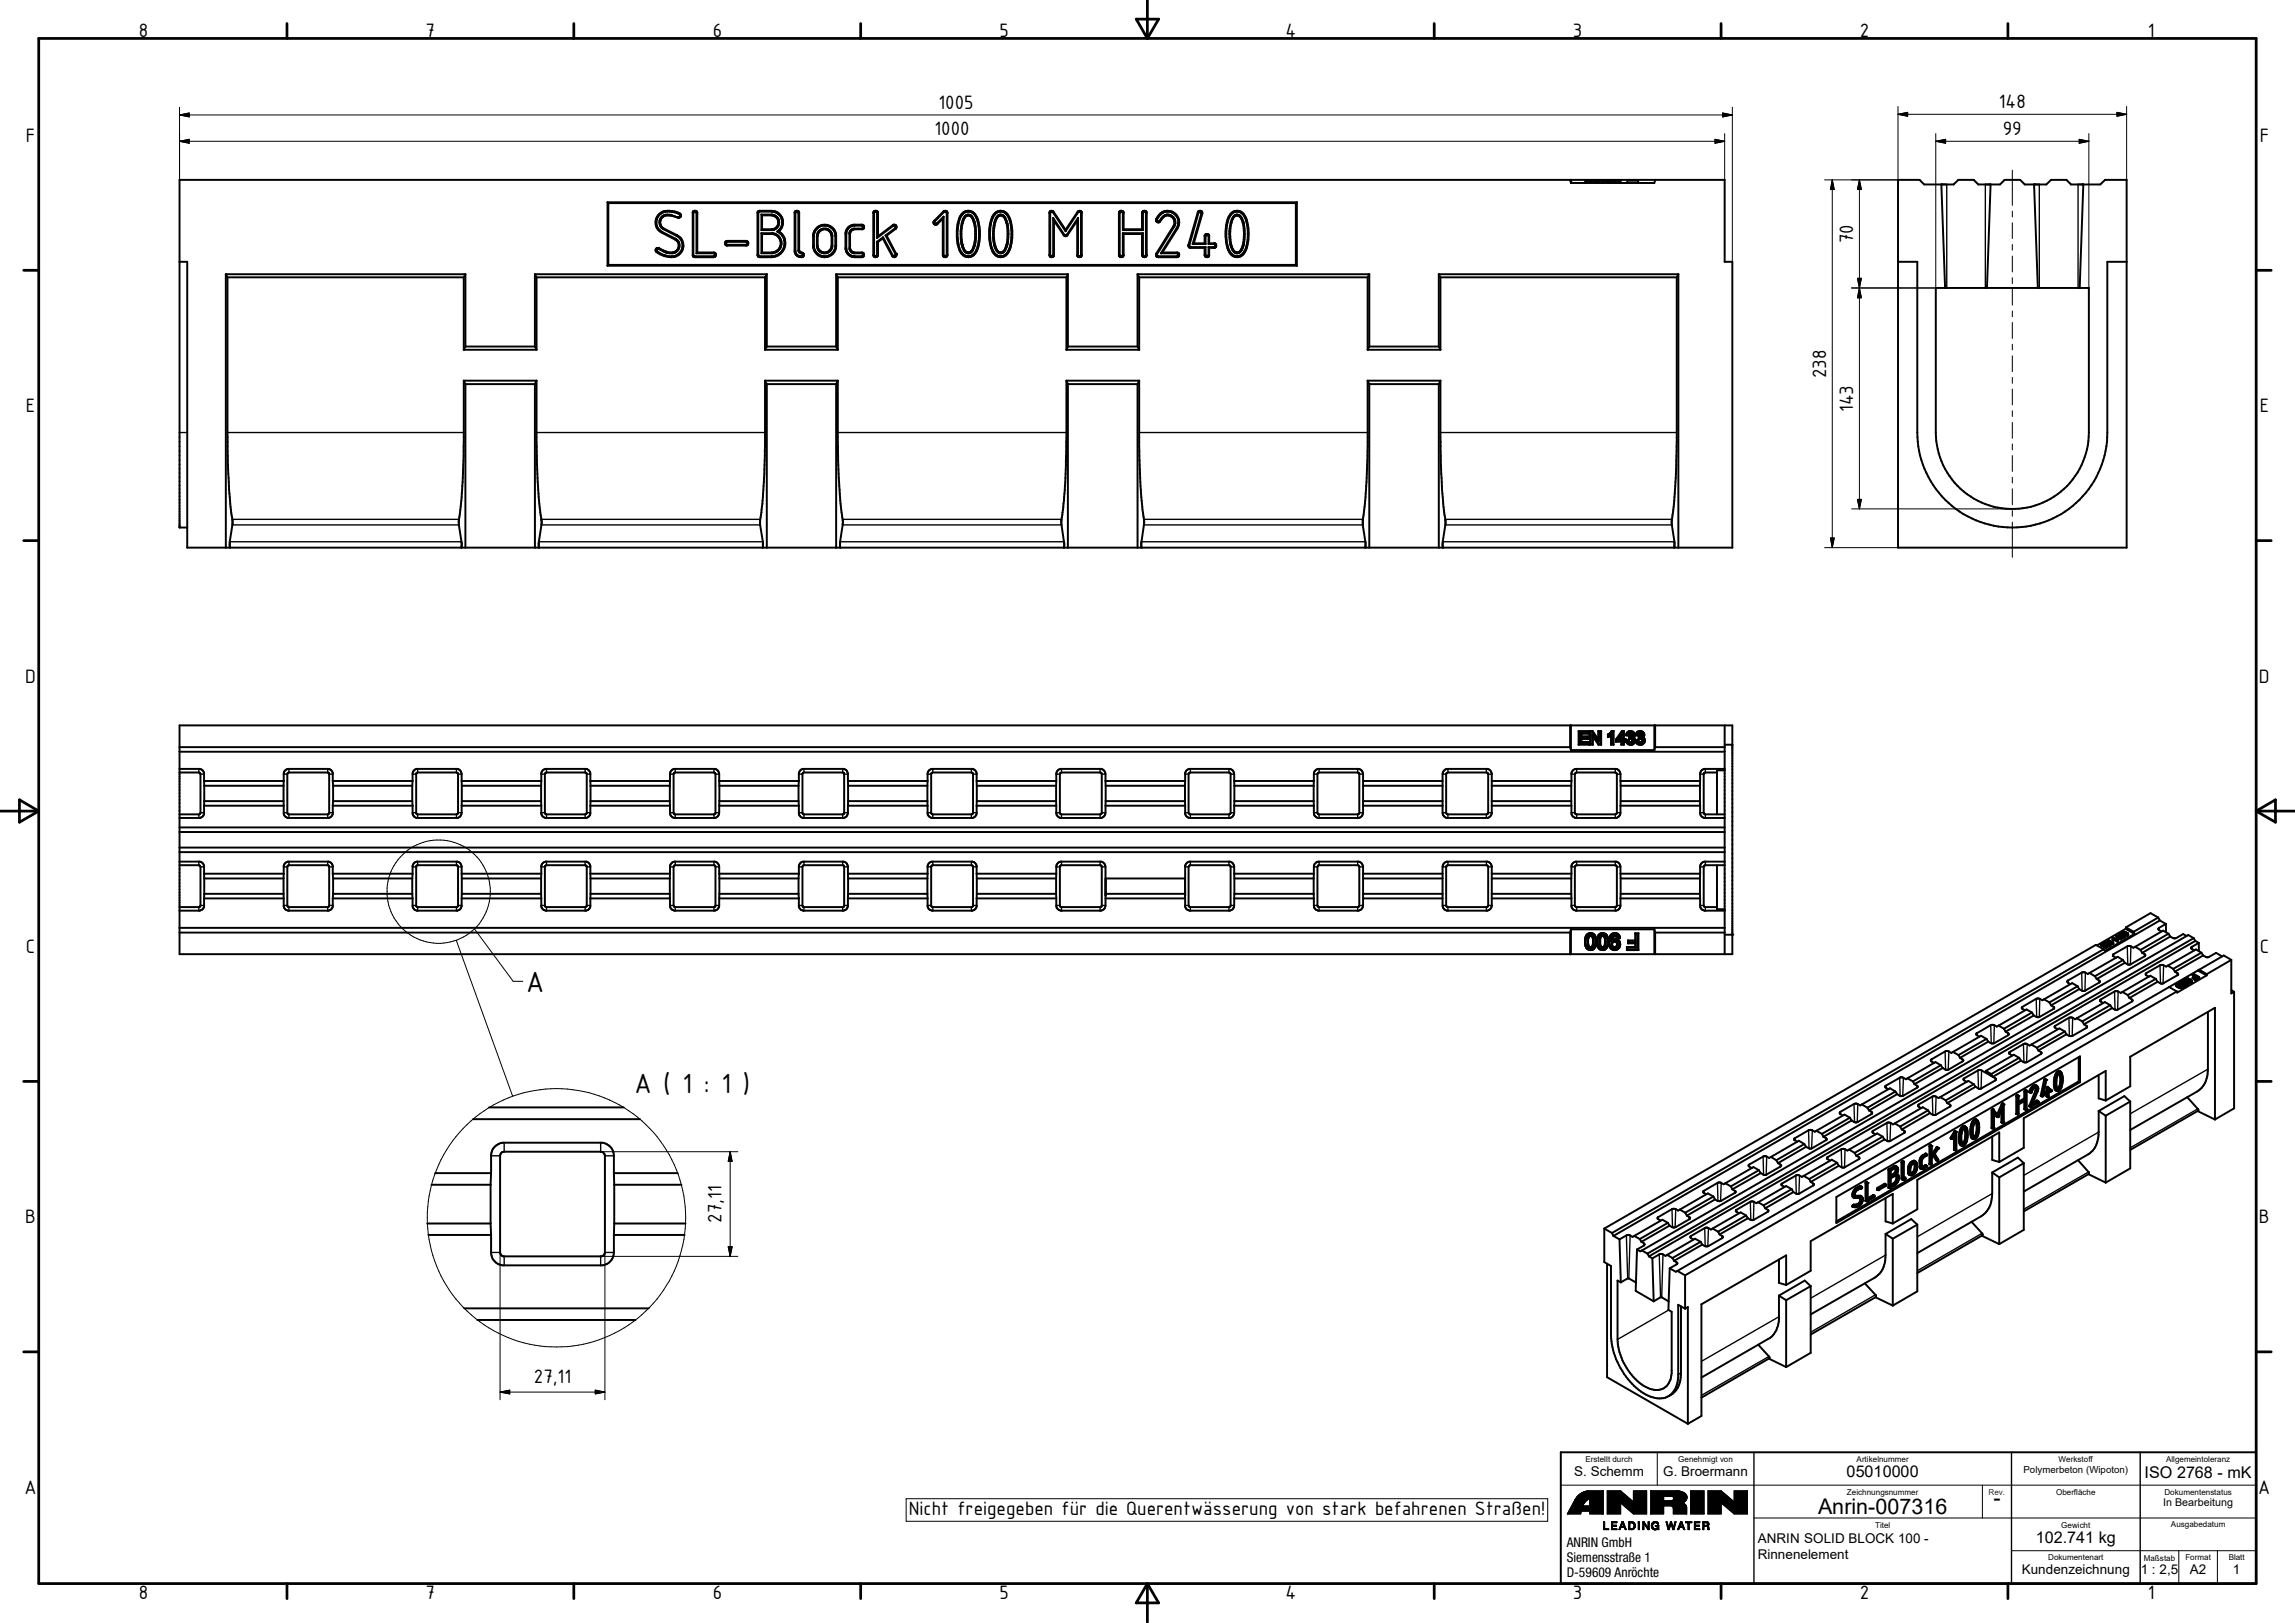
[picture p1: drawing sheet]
<svg xmlns="http://www.w3.org/2000/svg" width="594mm" height="420mm" viewBox="0 0 594 420" stroke-linecap="round" stroke-linejoin="round" font-family="sans-serif">
<defs><g id="words">
<text font-size="8.1" x="136.2" y="256.7">A</text>
<text font-size="7.7" x="164.2" y="282.9">A ( 1 : 1 )</text>
<g font-size="5.6">
<text x="516" y="389.7">-</text>
<text x="470.6" y="392">Anrin-007316</text>
</g>
<g font-size="5.4">
<text x="36" y="9.6">8</text>
<text x="110.2" y="9.6">7</text>
<text x="184.5" y="9.6">6</text>
<text x="258.7" y="9.6">5</text>
<text x="332.7" y="9.6">4</text>
<text x="407.2" y="9.6">3</text>
<text x="481.4" y="9.6">2</text>
<text x="556" y="9.6">1</text>
<text x="242.9" y="28.2">1005</text>
<text x="517.4" y="28">148</text>
<text x="241.9" y="35">1000</text>
<text x="518.4" y="35">99</text>
<text x="6.7" y="36.7">F</text>
<text x="585" y="36.7">F</text>
<text x="479.7" y="63" transform="rotate(-90 479.7 63)">70</text>
<text x="472.7" y="97.9" transform="rotate(-90 472.7 97.9)">238</text>
<text x="6.7" y="106.8">E</text>
<text x="479.7" y="106.7" transform="rotate(-90 479.7 106.7)">143</text>
<text x="585" y="106.8">E</text>
<text x="6.5" y="176.7">D</text>
<text x="584.7" y="176.7">D</text>
<text x="6.7" y="246.7">C</text>
<text x="585" y="246.7">C</text>
<text x="6.5" y="316.7">B</text>
<text x="186.7" y="316.5" transform="rotate(-90 186.7 316.5)">27,11</text>
<text x="584.7" y="316.7">B</text>
<text x="138.2" y="358.1">27,11</text>
<text x="6.3" y="386.7">A</text>
<text x="584.6" y="386.7">A</text>
<text x="235.2" y="392.1">Nicht freigegeben für die Querentwässerung von stark befahrenen Straßen!</text>
<text x="36" y="413.9">8</text>
<text x="110.2" y="413.9">7</text>
<text x="184.5" y="413.9">6</text>
<text x="258.7" y="413.9">5</text>
<text x="332.7" y="413.9">4</text>
<text x="407.2" y="413.9">3</text>
<text x="481.4" y="413.9">2</text>
<text x="556" y="413.9">1</text>
</g>
<g font-size="4.2">
<text x="478" y="382.5">05010000</text>
<text x="555.2" y="382.5">ISO 2768 - mK</text>
<text x="527" y="399.5">102.741 kg</text>
</g>
<g font-size="3.5">
<text x="407.5" y="382">S. Schemm</text>
<text x="430.6" y="382">G. Broermann</text>
<text x="405.5" y="400.5">ANRIN GmbH</text>
<text x="455" y="399.5">ANRIN SOLID BLOCK 100 -</text>
<text x="405.5" y="404.5">Siemensstraße 1</text>
<text x="455" y="403.6">Rinnenelement</text>
<text x="523.4" y="407.5">Kundenzeichnung</text>
<text x="554.1" y="407.5">1 : 2,5</text>
<text x="566.9" y="407.5">A2</text>
<text x="578" y="407.5">1</text>
<text x="405.5" y="408.3">D-59609 Anröchte</text>
</g>
<text font-size="2.8" x="559.9" y="390">In Bearbeitung</text>
<text font-size="2.5" x="523.8" y="381.3">Polymerbeton (Wipoton)</text>
<g font-size="2.1">
<text x="410.4" y="378.5">Erstellt durch</text>
<text x="434.4" y="378.5">Genehmigt von</text>
<text x="480.6" y="378.5">Artikelnummer</text>
<text x="532.9" y="378.5">Werkstoff</text>
<text x="560.7" y="378.5">Allgemeintoleranz</text>
<text x="478.1" y="387">Zeichnungsnummer</text>
<text x="532.3" y="387">Oberfläche</text>
<text x="560.3" y="387">Dokumentenstatus</text>
<text x="485.4" y="395.4">Titel</text>
<text x="533.6" y="395.5">Gewicht</text>
<text x="562" y="395.4">Ausgabedatum</text>
<text x="530.2" y="403.9">Dokumentenart</text>
<text x="554.9" y="404">Maßstab</text>
<text x="565.7" y="403.9">Format</text>
<text x="576.9" y="403.9">Blatt</text>
</g>
<text font-size="2.1" fill="#262659" x="514.8" y="387">Rev.</text>
</g></defs>
<g fill="none" stroke="#000" stroke-width=".51">
<path d="M157.3 52.4h178.4M157.3 52.4l.2 .2M157.3 52.4v16.4M157.5 52.6h177.9M157.5 52.6v16M175 56.2h.7a.4 .4 0 0 0 .3-.4 .4 .4 0 0 0-.2-.4 4.6 4.6 0 0 0-5 .1 2.79 2.79 0 0 0 .6 4.6l3.4 1.7a2.01 2.01 0 0 1 1.1 2.1 2.01 2.01 0 0 1-1.8 1.7l-1.9-.3M175 56.2l-1.2-.6a2.15 2.15 0 0 0-2.7 .7 2.15 2.15 0 0 0 .2 2.8l3.9 2a2.8 2.8 0 0 1 1.4 3 2.8 2.8 0 0 1-2.4 2.2 5.9 5.9 0 0 1-4.1-1.2l-.1-.5 .2-.2 .4 .1M175 56.2l.5 .1M175.4 56.3l-1-.3a2.98 2.98 0 0 0-2.5 0l-.7 .6a1.84 1.84 0 0 0 .7 2.6l3.4 1.7a3 3 0 0 1 1.4 3.6 3 3 0 0 1-3.4 2 5.1 5.1 0 0 1-3.6-1.6 .61 .61 0 0 1 .3-.6 .61 .61 0 0 1 .6 0M175.5 56.3a.64 .64 0 0 0 .8-.5 .64 .64 0 0 0-.7-.7 4.3 4.3 0 0 0-5.6 1.1 2.94 2.94 0 0 0 1.3 4l3.4 1.8a1.86 1.86 0 0 1 .8 2.4 1.86 1.86 0 0 1-2.4 .9l-.8-.2M179.4 54.8a.66 .66 0 0 1 1.1 .2v10.4h4.4l.4 .3v.5l-.4 .3-5 .1-.5-.3zM180.2 54.9h.1"/>
<path d="M180.2 54.9l-.5-.1-.2 .4 .1 11.1M180.2 54.9l.1 10.7M196.2 54.8l.3-.2h3.2a3 3 0 0 1 2.8 2 3 3 0 0 1-.9 3.3 3.6 3.6 0 0 1 1.5 4.1 3.6 3.6 0 0 1-3.4 2.6h-3l-.4-.2-.2-.3zM196.4 54.9l3.5-.1a2.8 2.8 0 0 1 2.4 1.8 2.8 2.8 0 0 1-.6 3l-.5 .3 .5 .3a3.4 3.4 0 0 1 1.3 3.6 3.4 3.4 0 0 1-3 2.5l-3.7-.1zM197.1 55.5v4.1M197.1 55.5h2.8a2.03 2.03 0 0 1 1.8 2 2.03 2.03 0 0 1-1.7 2.1h-2.9M197.1 55.5l.2 .3M197.3 55.8h2.4l.7 .1a1.77 1.77 0 0 1 1 2.2l-.3 .6-.9 .6-2.9 .1M197.3 55.8v3.6M197.3 59.4l-.2 .2M201.6 59.9h-.4M205.8 54.8l.6-.2 .5 .4v9.9l.3 .4 .7 .3 .2 .6a1.42 1.42 0 0 1-2.4-.9z"/>
<path d="M206.5 54.9l-.4-.1-.2 .2v10a1.39 1.39 0 0 0 1.8 1.3M206.5 54.9h.1M206.6 54.9l.1 10 .3 .5a.74 .74 0 0 1 .8 .8v.1M211.2 59.3a2.99 2.99 0 0 1 3.1-1 2.99 2.99 0 0 1 2.1 2.6v3a3 3 0 0 1-2.9 2.7 3 3 0 0 1-3-2.7v-3.3zM211.4 59.3l.1-.1a2.57 2.57 0 0 1 2.7-.7h.3a2.8 2.8 0 0 1 1.7 2.4v3.1a2.77 2.77 0 0 1-4.2 1.9 2.73 2.73 0 0 1-1.3-2.3v-2.6l.3-1.1zM212.2 59.9a1.8 1.8 0 0 1 1.9-.5 1.8 1.8 0 0 1 1.2 1.6v2.8a1.8 1.8 0 0 1-1.4 1.5 1.8 1.8 0 0 1-1.9-.7l-.3-.8v-2.8zM212.2 59.6l.6-.3 1-.1 .6 .2 .6 .5 .5 1.1v2.8a2.02 2.02 0 0 1-2.2 1.8 2.02 2.02 0 0 1-1.9-2.1l.1-2.8zM219.5 58.8l1.3-.6h2.4a.64 .64 0 0 1 .5 .5 .64 .64 0 0 1-.4 .7h-2a1.25 1.25 0 0 0-1.3 1.2v3.6a1.23 1.23 0 0 0 1.3 1.2h2l.4 .6-.4 .5-2 .1a2.41 2.41 0 0 1-2.4-2.2v-4.1zM223.3 59.1l-2.5 .1-.8 .7-.1 4.5a1.4 1.4 0 0 0 1.2 1.2l2.2 .1M223.3 58.5l-2.4-.1a2.13 2.13 0 0 0-1.8 2.2v3.6a2.14 2.14 0 0 0 1.8 2.1h2.4M223.3 59.1h.1M223.3 58.5h.1"/>
<path d="M223.3 58.5v.6M231.1 58.3a.61 .61 0 0 1 .9 .1 .61 .61 0 0 1-.2 .9M231.1 58.3l.1 .2M231.1 58.3l-3.8 2.9M231.2 58.5l-4.2 3.1M231.7 59.1l-2.5 1.9M231.7 59.1l.1 .2M231.7 58.4l-.5 .1M231.7 58.4l.1 .1M231.8 58.5l.1 .4-.2 .2M231.8 59.3l-2.3 1.7M241.8 57.1l.2 .2"/>
<path d="M241.8 57.1a.59 .59 0 0 0 0 .9 .59 .59 0 0 0 .8 0M242 57.3l-.1 .1a.38 .38 0 0 0 .1 .5 .38 .38 0 0 0 .5-.1M242.5 57.8l.1 .2M244 56.6v9.5a.62 .62 0 0 0 .7 .5 .62 .62 0 0 0 .6-.5v-11.1a.63 .63 0 0 0-.5-.4 .63 .63 0 0 0-.6 .2l-2.4 2.3M244 56.6l-1.4 1.4M244.3 56.1v9.9l.1 .3h.4l.3-.3v-10.8a.43 .43 0 0 0-.3-.4 .43 .43 0 0 0-.5 .1l-2.3 2.4M244.3 56.1l-1.8 1.7M244.3 56.1l-.3 .5M248.9 55.5a2.23 2.23 0 0 1 3.1-.5 7.7 7.7 0 0 1 1.7 6.1 6.6 6.6 0 0 1-1.7 5l-.4 .2a2.47 2.47 0 0 1-3.4-2l-.5-2.2v-2.6l.2-1.8 .5-1.4zM249.2 55.4a2.08 2.08 0 0 1 2.1-.5 2.08 2.08 0 0 1 1.5 1.6 11.9 11.9 0 0 1-.4 8.9 2.11 2.11 0 0 1-2.2 .9 2.11 2.11 0 0 1-1.7-1.7 11.7 11.7 0 0 1 .5-8.8zM249.7 56a1.35 1.35 0 0 1 1.4-.4 1.35 1.35 0 0 1 .9 1.2l.4 1 .2 1.9-.1 3a4.2 4.2 0 0 1-1.5 2.8 2.02 2.02 0 0 1-2-2.1l-.2-.5a10.8 10.8 0 0 1 .9-6.9zM250 56l.4-.2a1.82 1.82 0 0 1 1.7 2 11 11 0 0 1-.4 6.8 1.16 1.16 0 0 1-1.3 .8 1.16 1.16 0 0 1-.9-1.1 11.2 11.2 0 0 1-.2-7z"/>
<path d="M257.4 55.3a2.33 2.33 0 0 1 2.4-.6 2.33 2.33 0 0 1 1.6 1.9l.6 2.9v2.6a4.7 4.7 0 0 1-2.2 4.3 2.52 2.52 0 0 1-3.2-2.1l-.5-2.7v-2.1l.3-1.8a4.1 4.1 0 0 1 1-2.4zM257.6 55.4a2.08 2.08 0 0 1 2.1-.5 2.08 2.08 0 0 1 1.4 1.6 11.9 11.9 0 0 1-.3 8.9 2.08 2.08 0 0 1-2.2 .9 2.08 2.08 0 0 1-1.6-1.7 10.8 10.8 0 0 1 .6-9.2zM258.1 56a1.32 1.32 0 0 1 1.4-.4 1.32 1.32 0 0 1 .9 1.2l.4 1.3a11.7 11.7 0 0 1-.1 5.4l-.1 .5a1.5 1.5 0 0 1-2.3 1.3l-.7-1-.3-1.4a11.7 11.7 0 0 1 .5-6.3zM258.3 56.1l.5-.3a1.82 1.82 0 0 1 1.7 2 11 11 0 0 1-.4 6.8 1.15 1.15 0 0 1-1.3 .8 1.15 1.15 0 0 1-1-1.1v-.2a10.5 10.5 0 0 1 .5-8zM271.9 54.9v11.2l.2 .2h.4M271.9 54.9h.6l3.3 5M271.9 54.9h.1M272.6 56.4l-.1 9.9M272.6 56.4l3.2 4.6 .4-.3 2.9-4.3M272.6 56.4l.2 .7M272.8 57.1l-.1 9.3a.64 .64 0 0 1-1.1-.3v-11.1a.59 .59 0 0 1 .5-.4 .59 .59 0 0 1 .6 .3l3.1 4.6M272.8 57.1l2.5 3.7a.59 .59 0 0 0 .5 .4 .59 .59 0 0 0 .6-.4l2.4-3.7"/>
<path d="M275.8 59.5v.4M278.8 57.1v9a.6 .6 0 0 0 .6 .5 .6 .6 0 0 0 .6-.5v-11.1l-.2-.3-.4-.1-.5 .3-3.1 4.6M279.1 56.4l-.3 .7M279.7 54.9l-.3-.1-.3 .1-3.3 5M279.7 54.9h.1M279.8 54.9v11.3l-.2 .1-.5-.2v-9.7M290 54.8v.1M290.5 54.9l-.4-.1-.3 .4v10.8l.2 .3h.5M290.5 54.9h.1M290.5 54.9l.2 4.7M290.7 59.6h5.2M290.9 59.4h4.7"/>
<path d="M290.9 59.4v-4.4a.63 .63 0 0 0-.6-.4 .63 .63 0 0 0-.7 .4v11.1a.62 .62 0 0 0 .7 .5 .62 .62 0 0 0 .6-.5v-5.5M290.9 59.4l-.2 .2M295.6 59.4v-4.2l.1-.4 .4-.2a.55 .55 0 0 1 .7 .4v11.1a.63 .63 0 0 1-.4 .4 .63 .63 0 0 1-.7-.2l-.1-5.7M295.6 59.4l.3 .2M295.9 59.6v-4.6l.5-.2 .2 .2v11.2l-.2 .1-.5-.2v-5.7M296.5 54.9h.1M299.3 56.7a.6 .6 0 0 0 .3 .8 .6 .6 0 0 0 .7-.2 2.17 2.17 0 0 1 2.5-1.5 1.79 1.79 0 0 1 .9 2.7l-4.4 7.1M299.3 56.7a3.1 3.1 0 0 1 2.5-2.1 3.1 3.1 0 0 1 3 1.3 2.67 2.67 0 0 1 .2 2.7l-4.1 6.8M299.3 56.7l.2 .1M299.5 56.8a.39 .39 0 0 0 .1 .6 .39 .39 0 0 0 .6-.2 2.25 2.25 0 0 1 2.9-1.4l1 .9 .1 .5-.1 1.2-4.6 7.3M299.5 56.8a2.81 2.81 0 0 1 3.9-1.8 2.81 2.81 0 0 1 1.1 4.2l-4 6.4M310.9 54.9h.1"/>
<path d="M311 55.3l-2.3 7.9M311 54.9v.4M311 54.9l-.5-.1-.2 .2-2.4 8.5M311 55.3h.2M311.2 55.3l-2.2 7.7M311.2 55.3a.62 .62 0 0 0-.4-.7 .62 .62 0 0 0-.8 .4l-2.4 8.4M318.6 55.3a2.17 2.17 0 0 1 3.4 .2 11.2 11.2 0 0 1 .8 8.4 2.96 2.96 0 0 1-2.6 2.7l-.2-.1a3.1 3.1 0 0 1-2.5-3 10.5 10.5 0 0 1 1.1-8.2zM318.8 55.4a2.11 2.11 0 0 1 3.6 1.1l.2 .9a12.9 12.9 0 0 1 .1 5.9 3.2 3.2 0 0 1-1.9 3 2.26 2.26 0 0 1-2.7-1.7 12.8 12.8 0 0 1-.4-6.8l.4-1.3zM319.3 56a1.29 1.29 0 0 1 1.4-.4 1.29 1.29 0 0 1 .9 1.2l.5 2.4v3.1a4.5 4.5 0 0 1-1.5 3.2 1.84 1.84 0 0 1-2-1.8l-.2-.7a10.4 10.4 0 0 1 .9-7zM319.4 56.1a1.16 1.16 0 0 1 1.3-.2 1.16 1.16 0 0 1 .7 1 11.1 11.1 0 0 1 .3 6.5l-.3 .9a1.21 1.21 0 0 1-1.2 1.1 1.21 1.21 0 0 1-1.2-1.1 10.5 10.5 0 0 1 .4-8.2zM335.4 52.6v16M335.7 52.4l-.3 .2"/>
<path d="M335.7 52.4v16.4M406.4 46.6l.2 .8h21.6l.2-.8M406.7 46.6v.8M410.3 47.4l.1-.6h2.6l.2 .6M413.4 47.4l.1-.6h2.6l.2 .6M416.5 47.4l.1-.6h2.6l.2 .6M419.5 46.6v.8M421.1 47.4l.2-.6h2.7l.1 .6M491.3 46.6h5.6l1.2 1.2h7.6l1.2-1.2h4l1.2 1.2h5.6l1.2-1.2h4l1.2 1.2h5.6l1.2-1.2h4l1.2 1.2h7.6l1.2-1.2h5.6v95.2h-59.2zM502.5 47.8l1 26.7M515.3 47.8l-1 26.7M526.5 47.8l1 26.7"/>
<path d="M539.3 47.8l-1 26.7M46.5 67.8h2v74h399.9v-74h-2v-21.2h-399.9v90h2M58.5 71h62M58.5 71l.4 .8M58.5 71v70.8M58.9 71.8v45a180.4 180.4 0 0 0 1.3 19l-.7 4.5v1.5M58.9 71.8h61.2M120.1 71.8v18.8M120.5 71v18.7M120.5 71l-.4 .8M138.5 71v18.7M138.5 71h60"/>
<path d="M138.5 71l.4 .8M138.9 71.8v18.8M138.9 71.8h59.1M157.3 68.8h178.4M157.5 68.6l-.2 .2M157.5 68.6h177.9M170.6 64.5l1.6 .8M170.6 64.3l1.7 .8M170.6 64.3v.2M172.3 65.1l-.1 .2M172.3 65.2h-.1M179.6 66.3h.1"/>
<path d="M180.3 65.6h4.6l.2 .6-.2 .1h-5.3M180.5 65.4l-.2 .2M187.8 62.5l.5-.1h4.8a.61 .61 0 0 1 .6 .6 .61 .61 0 0 1-.6 .6h-4.8a.64 .64 0 0 1-.6-.4 .64 .64 0 0 1 .1-.7zM188 62.7l5.3-.1 .2 .2-.3 .6h-4.9a.42 .42 0 0 1-.4-.3 .42 .42 0 0 1 .1-.4zM197.1 60.4h2.9a2.62 2.62 0 0 1 2.3 2.6 2.62 2.62 0 0 1-2.4 2.6h-2.8M197.1 60.4l.2 .2M197.1 60.4v5.2M197.3 60.6h2.6a2.4 2.4 0 0 1 2.2 2.4 2.4 2.4 0 0 1-2.2 2.4h-2.6M197.3 60.6v4.8M197.3 65.4l-.2 .2M198 71.8v18.8M198.5 71v18.7"/>
<path d="M198.5 71l-.5 .8M207.7 66.3h.1M216.4 71v18.7M216.4 71h60M216.4 71l.5 .8M216.9 71.8h59.1M216.9 71.8v18.8M223.3 66.3h.1M223.3 65.7h.1M223.3 65.7v.6M226.3 66.3h.1M227 62.6v3.6l-.6 .1"/>
<path d="M227 61.6v-6.7l-.5-.1-.2 .4v11.1M227 62.6l.3 .1M227.3 61.2v-6a.61 .61 0 0 0-.6-.7 .61 .61 0 0 0-.6 .7v10.8a.61 .61 0 0 0 .6 .6 .61 .61 0 0 0 .6-.6v-3.3M227.3 61.2l-.3 .4M228.5 61.7l2.4 4.6a.6 .6 0 0 0 .8 .2 .6 .6 0 0 0 .3-.8M228.5 61.7l-1.2 1M228.6 61.4l2.6 4.9h.5l.1-.5M228.6 61.4l-1.6 1.2M228.6 61.4l-.1 .3M229.2 61l2.6 4.8M229.2 61h.3M229.5 61l2.5 4.7"/>
<path d="M232 65.7l-.2 .1M272.5 66.3h.1M276 71.8v18.8M276.4 71v18.7M276.4 71l-.4 .8M290.5 66.3h.1M290.7 60.4h5.2M290.7 60.4l-.2 5.9M290.7 60.4l.2 .2M290.9 60.6h4.7M294.5 71v18.7M294.5 71h59.9"/>
<path d="M294.5 71l.4 .8M294.9 71.8v18.8M294.9 71.8h59.1M295.9 60.4l-.3 .2M299.3 65.6l.2 .1M300.5 65.6h4.3l.2 .6-.2 .1h-5.1l-.2-.1v-.5M300.9 65.4h3.7a.61 .61 0 0 1 .7 .6 .61 .61 0 0 1-.7 .6h-4.8a.6 .6 0 0 1-.5-.3 .6 .6 0 0 1 0-.7M300.9 65.4l-.4 .2M307.6 63.4l.1 .5 .4 .3h3.7M307.6 63.4l.3 .1M307.9 63.5v.4l.4 .1h3.8M308.7 63.2h3.4"/>
<path d="M309 63h2.8M309 63l-.3 .2M311.8 63v-2a.64 .64 0 0 1 .6-.4 .64 .64 0 0 1 .6 .3v2.1M311.8 64.2v1.9a.62 .62 0 0 0 .6 .5 .62 .62 0 0 0 .6-.4v-2M311.8 63l.3 .2M312.1 64v2.2l.1 .1 .6-.1v-2.2M312.1 64l-.3 .2M312.1 60.9v2.3M312.1 60.9l.6-.1 .1 .2v2.2M312.1 60.9h.1M312.8 60.9v.1M312.8 63.2h1.4l.4 .2-.1 .5-1.7 .1"/>
<path d="M312.8 64l.2 .2M313 63h1.5a.63 .63 0 0 1 .3 .6 .63 .63 0 0 1-.4 .6h-1.4M313 63l-.2 .2M335.4 68.6l.3 .2M354 71.8v18.8M354.4 71v18.7M354.4 71l-.4 .8M372.4 71h62.1M372.4 71v18.7M372.4 71l.5 .8M372.9 71.8h61.1M372.9 71.8v18.8"/>
<path d="M434 71.8v45l-.6 12.8-.7 5.3 .7 5.4v1.5M434.5 71v70.8M434.5 71l-.5 .8M491.3 67.8h5v44.2a24.6 24.6 0 0 0 24.6 24.6 24.6 24.6 0 0 0 24.6-24.6v-44.2h5M501.1 74.5h39.6v37.5a19.8 19.8 0 0 1-19.8 19.7 19.8 19.8 0 0 1-19.8-19.7zM120.1 98.6l.4 .8M120.1 98.6h18.8M120.1 90.6h18.8M120.1 98.6l-.1 19.4-.5 10.7-.8 6.2 .8 5.7-.1 1.2M120.5 99.4h18M120.5 89.7h18M120.5 89.7l-.4 .9"/>
<path d="M120.5 99.4v42.4M138.5 89.7l.4 .9M138.5 99.4v42.4M138.9 98.6l-.4 .8M138.9 98.6l.1 21.8 .4 8.3 .8 6.2-.8 5.7 .1 1.2M198 98.6h18.9M198 98.6l.5 .8M198 90.6h18.9M198 98.6l-.1 22.9a95.4 95.4 0 0 1-1.1 13.1v1.3l.7 4.4-.1 1.5M198.5 99.4h17.9M198.5 89.7h17.9M198.5 89.7l-.5 .9"/>
<path d="M198.5 99.4v42.4M216.4 99.4v42.4M216.4 89.7l.5 .9M216.9 98.6l-.5 .8M216.9 98.6l.1 21.8 .5 9.2 .7 5.3-.7 5.4v1.5M276 98.6h18.9M276 98.6l.4 .8M276 90.6h18.9M276 98.6l-.1 21.8-.5 9.2-.7 5.1 .8 6.1-.1 1M276.4 99.4h18.1M276.4 89.7h18.1M276.4 89.7l-.4 .9"/>
<path d="M276.4 99.4v42.4M294.5 89.7l.4 .9M294.5 99.4v42.4M294.9 98.6l-.4 .8M294.9 98.6l.1 21.8 .4 7.4 .8 7.3-.8 5.3 .1 1.4M354 98.6h18.9M354 98.6l.4 .8M354 90.6h18.9M354 98.6v19.4l-.5 10.7-.7 5.8v1.4l.7 4.5-.1 1.4M354.4 99.4h18M354.4 89.7h18M354.4 89.7l-.4 .9"/>
<path d="M354.4 99.4v42.4M372.4 89.7l.5 .9M372.4 99.4v42.4M372.9 98.6l-.5 .8M372.9 98.6v14.6a178.9 178.9 0 0 0 1.3 22.6l-.7 4.5v1.5M46.5 187.8h401.9v59.2h-401.9zM46.5 193.4h359.9M46.5 194.6h399.9M46.5 199.1h5.5l.4 .3 .4 .8v2M46.5 200h5l.4 .4-.1 10.3-.2 .1h-5.1M373.8 199.4l.7-.3h10.6l.6 .3 .5 1v10l-.5 1-.6 .4h-10.6l-.7-.4-.4-1v-10zM406.4 193.4l.2 .8"/>
<path d="M406.4 187.8v5.6M406.6 194.2h21.6M406.6 187.8v6.4M408.6 192.8h2.7M408.6 189.3h2.7M408.6 189.3l.2 .1M408.6 189.3v3.5M408.8 189.4h2.3M408.8 192.6h2.4M408.8 189.4v3.2M408.8 192.6l-.2 .2M409.2 190.8h1.8"/>
<path d="M409.2 192.2h2M409.2 189.8v1M409.2 191.1v1.1M409.2 191.1h1.8M409.2 189.8h1.9M409.2 189.8l.2 .1M409.2 191.1l.2 .2M409.4 191.3h1.8M409.4 189.9h1.9M409.4 190.6h1.8M409.4 190.6l-.2 .2M409.4 189.9v.7"/>
<path d="M409.4 191.3v.8M409.4 192.1l-.2 .1M409.4 192.1h1.9M411 190.8v.3M411 191.1l.2 .2M411.1 189.4v.4M411.1 189.8l.2 .1M411.2 190.6v.7M411.2 192.2v.4M411.2 190.6l-.2 .2M411.2 192.6l.1 .2M411.3 189.3v.6"/>
<path d="M411.3 189.3l-.2 .1M411.3 192.1v.7M411.3 192.1l-.1 .1M411.6 192.8h.7M411.6 189.3h.7M411.6 189.3l.2 .1M411.6 189.3v3.5M411.8 189.4h.4M411.8 192.6h.4M411.8 189.4v3.2M411.8 192.6l-.2 .2M412.2 190.1v2.5"/>
<path d="M412.2 190.1l1.6 2.5M412.2 189.4l1.7 2.5M412.2 192.6l.1 .2M412.2 190.1l.1 .5M412.3 189.3l1.4 2.1M412.3 189.3l-.1 .1M412.3 190.6v2.2M412.3 190.6l1.5 2.2M413.7 189.3h.8M413.7 189.3l.2 .1M413.7 189.3v2.1M413.7 191.4l.2 .5"/>
<path d="M413.8 192.8h.7M413.8 192.6h.5M413.8 192.6v.2M413.9 189.4h.4M413.9 189.4v2.5M414.3 189.4v3.2M414.3 192.6l.2 .2M414.5 189.3l-.2 .1M414.5 189.3v3.5M416.2 190.1v.7M416.2 190.1l.2 .1M416.4 190.2v.4"/>
<path d="M416.4 190.6l-.2 .2M417 190.4l-.8 .4M417 192.8h.7M417 190.4v2.4M417.2 190.1v2.5M417.2 192.6h.4M417.2 190.1l-.8 .5M417.2 190.1l-.2 .3M417.2 192.6l-.2 .2M417.2 189.2h.5M417.2 189.2l.1 .2M417.2 189.2l-.3 .5-.7 .4"/>
<path d="M417.3 189.4h.3M417.3 189.4l-.9 .8M417.6 189.4v3.2M417.6 192.6l.1 .2M417.7 189.2v3.6M417.7 189.2l-.1 .2M418.3 191.4l.2 .1M418.3 191.4v.6M418.3 192h1.4M418.5 191.9h1.3M418.5 191.5v.4M418.5 191.9l-.2 .1"/>
<path d="M418.8 191.5h1M419.1 191.3h.6M419.1 191.3l-.3 .2M419.7 190.5v.8M419.7 192v.8M419.7 190.5l-.6 .8M419.7 191.3l.1 .2M419.7 192.8h.7M419.8 190v1.5M419.8 191.9v.7M419.8 190l-.1 .5M419.8 190l-1 1.5"/>
<path d="M419.8 192.6h.4M419.8 189.3h.6M419.8 189.3l.1 .1M419.8 189.3l-1.5 2.1M419.8 191.9l-.1 .1M419.8 192.6l-.1 .2M419.9 189.4h.3M419.9 189.4l-1.4 2.1M420.2 191.5h.5M420.2 191.9h.5M420.2 189.4v2.1M420.2 191.9v.7"/>
<path d="M420.2 192.6l.2 .2M420.2 191.9l.2 .1M420.4 191.3h.4M420.4 189.3v2M420.4 192v.8M420.4 189.3l-.2 .1M420.4 191.3l-.2 .2M420.4 192h.4M420.7 191.5v.4M420.7 191.9l.1 .1M420.8 191.3v.7M420.8 191.3l-.1 .2"/>
<path d="M420.9 191.6l.2 .2M420.9 190.4a1.07 1.07 0 0 1 1.3-1.2 1.07 1.07 0 0 1 .7 1.6M420.9 190.4l.7 .1M421.1 190.2a.9 .9 0 0 1 1.2-.9 .9 .9 0 0 1 .3 1.5l.1 .1M421.1 190.2l.4 .1M421.1 190.2l-.2 .2M421.5 191.7l-.4 .1M421.5 190.3l.2-.4 .6-.2a.54 .54 0 0 1 .3 .7 .54 .54 0 0 1-.7 .4M421.5 190.3l.1 .2M421.6 191.5l.1 .5M421.6 191.5l-.1 .2M421.6 191.5l-.7 .1"/>
<path d="M421.6 191.3a.55 .55 0 0 1 .7 0 .55 .55 0 0 1 .2 .6l-.3 .3h-.3M421.7 190.6l.2 .2M421.7 190.6l-.1 .7M421.7 192h.1M421.7 192l.1 .1M421.8 191.1a.64 .64 0 0 1 .9 .4 .64 .64 0 0 1-.5 .8 .64 .64 0 0 1-.7-.6M421.8 191.1l-.2 .2M421.8 192.1l.1 .1M421.9 190.8l-.1 .3M422.2 190.5l-.5 .1M422.2 190.5h.1M422.4 190.2l-.2 .3"/>
<path d="M422.4 190.1v.1M422.4 190.1l-.2-.2h-.3l-.3 .6M422.7 190.9a1.01 1.01 0 0 1-.1 1.7 1.01 1.01 0 0 1-1.5-.8M422.9 190.8a1.19 1.19 0 0 1-.4 2 1.19 1.19 0 0 1-1.6-1.2M422.9 190.8l-.2 .1M423.4 191.6l.1 .2M423.4 190.4a1.07 1.07 0 0 1 1.3-1.2 1.07 1.07 0 0 1 .7 1.6M423.4 190.4l.7 .1M423.6 190.2a.9 .9 0 0 1 1.2-.9 .9 .9 0 0 1 .2 1.6h.2M423.6 190.2l.4 .1M423.6 190.2l-.2 .2M423.9 191.7l-.4 .1"/>
<path d="M424 190.3l.2-.4 .6-.2a.54 .54 0 0 1 .2 .7 .54 .54 0 0 1-.6 .4M424 190.3l.1 .2M424 191.5l-.1 .2M424 191.5l-.6 .1M424.1 191.3a.52 .52 0 0 1 .7-.1 .52 .52 0 0 1 .2 .7 .52 .52 0 0 1-.7 .2l-.3-.6M424.2 190.6l.2 .2M424.2 190.6l-.1 .7M424.3 191.1a.65 .65 0 0 1 .9 .4 .65 .65 0 0 1-.5 .8 .65 .65 0 0 1-.8-.6M424.3 191.1l-.2 .2M424.4 190.8l-.1 .3M424.4 189.9h.1M424.4 189.9l-.3 .6"/>
<path d="M424.4 189.9l.5 .2M424.9 190.2v.3l-.7 .1M424.9 190.1v.1M425.2 190.9a1.01 1.01 0 0 1-.2 1.7 1.01 1.01 0 0 1-1.5-.8M425.4 190.8a1.19 1.19 0 0 1-.4 2 1.19 1.19 0 0 1-1.6-1.2M425.4 190.8l-.2 .1M428.2 187.8v6.4M428.4 193.4h18M428.4 193.4l-.2 .8M428.4 187.8v5.6M444.5 200h-3.1l-.4 .3v10.2l.3 .3h5.1M446.4 187.8v59.2"/>
<path d="M446.4 192.8h2M446.4 199.1h-5.5l-.7 .8-.1 2.3M446.4 199.4h-1.9v11.4M46.5 215.4h399.9M46.5 219.4h399.9M46.5 214.2h399.9M52.8 208.6h20.6M52.8 202.2h20.6M52.8 208.6v2.1l-.4 .7-.4 .3-5.5 .1M52.8 202.2l.1 1.2M52.9 203.4h20.5M52.9 207.4h20.5"/>
<path d="M52.9 203.4v4M52.9 207.4l-.1 1.2M73.4 203.4v4M73.4 207.4v1.2M73.4 208.6l.1 2.3 .5 .6 .5 .3h10.6l.7-.4 .3-.7v-2.1M73.4 202.2l.1-2.3 .3-.5 .7-.3h10.6l.7 .3 .3 .5v2.3M73.4 202.2v1.2M74.5 200.2l.3-.2 10.2 .1 .2 .2-.1 10.4-.1 .1-10.5-.1-.1-.3zM86.1 208.6h20.7M86.1 202.2h20.7M86.1 202.2l.1 1.2M86.2 203.4h20.5"/>
<path d="M86.2 207.4h20.5M86.2 203.4v4M86.2 207.4l-.1 1.2M106.7 203.4v4M106.7 207.4l.1 1.2M106.8 202.2l.1-2.3 .5-.6 .5-.2h10.5l.7 .3 .3 .5 .1 2.3M106.8 208.6v2.1l.4 .7 .7 .4h10.5l.7-.4 .3-.5 .1-2.3M106.8 202.2l-.1 1.2M107.9 200.1l10.2-.1 .4 .2 .1 10.2-.2 .3h-10.5zM119.5 208.6h20.6M119.5 202.2h20.6M119.5 202.2v1.2"/>
<path d="M119.5 203.4v4M119.5 203.4h20.6M119.5 207.4h20.6M119.5 207.4v1.2M140.1 203.4v4M140.1 207.4v1.2M140.1 202.2l.1-2.3 .3-.5 .7-.3h10.6l.6 .3 .3 .5 .1 2.3M140.1 208.6l.1 2.3 .5 .6 .5 .3h10.6l.6-.4 .3-.5 .1-2.3M140.1 202.2v1.2M141.1 200.2l.4-.2 10.2 .1 .2 .2-.1 10.4-.2 .1-10.4-.1-.2-.3zM152.8 208.6h20.6M152.8 202.2h20.6"/>
<path d="M152.8 202.2l.1 1.2M152.9 203.4h20.5M152.9 207.4h20.5M152.9 203.4v4M152.9 207.4l-.1 1.2M173.4 203.4v4M173.4 207.4v1.2M173.4 208.6l.1 2.3 .5 .6 .5 .3h10.6l.7-.4 .2-.5 .2-2.3M173.4 202.2v-1.8a1.34 1.34 0 0 1 1.1-1.3h10.6l.7 .3 .2 .5 .2 2.3M173.4 202.2v1.2M174.4 200.2l.4-.2h10l.4 .2v10.5l-.3 .1-10.4-.1-.1-.3zM186.2 208.6h20.6"/>
<path d="M186.2 202.2h20.6M186.2 202.2v1.2M186.2 203.4h20.5M186.2 207.4h20.5M186.2 203.4v4M186.2 207.4v1.2M206.7 203.4v4M206.7 207.4l.1 1.2M206.8 202.2l.1-2.3 .4-.6 .5-.2h10.6l.7 .3 .3 .5 .1 2.3M206.8 208.6l.1 2.3 .4 .6 .5 .3h10.6l.7-.4 .3-.5 .1-2.3M206.8 202.2l-.1 1.2M207.8 200.1l10.3-.1 .4 .2-.1 10.5h-10.6z"/>
<path d="M219.5 208.6h20.6M219.5 202.2h20.6M219.5 202.2v1.2M219.5 203.4h20.6M219.5 207.4h20.6M219.5 203.4v4M219.5 207.4v1.2M240.1 203.4v4M240.1 207.4v1.2M240.1 202.2l.1-2.3 .3-.5 .7-.3h10.5l.7 .3 .3 .5 .1 2.3M240.1 208.6l.1 2.3 .5 .6 .5 .3h10.5l.7-.4 .3-.5 .1-2.3M240.1 202.2v1.2"/>
<path d="M241.1 200.2l.4-.2 10.2 .1 .2 .2-.1 10.4-.2 .1-10.4-.1-.2-.3zM252.8 208.6h20.6M252.8 202.2h20.6M252.8 202.2l.1 1.2M252.9 203.4h20.5M252.9 207.4h20.5M252.9 203.4v4M252.9 207.4l-.1 1.2M273.4 203.4v4M273.4 207.4v1.2M273.4 202.2v-1.8a1.34 1.34 0 0 1 1.1-1.3h10.6l.6 .3 .3 .5 .2 2.3M273.4 208.6l.1 2.3 .5 .6 .5 .3h10.6l.6-.4 .3-.5 .2-2.3"/>
<path d="M273.4 202.2v1.2M274.5 200.1l10.3-.1 .4 .2v10.5l-.3 .1-10.4-.1-.1-.3v-10zM286.2 208.6h20.6M286.2 202.2h20.6M286.2 202.2v1.2M286.2 203.4h20.5M286.2 207.4h20.5M286.2 203.4v4M286.2 207.4v1.2M306.7 203.4v4M306.7 207.4l.1 1.2M306.8 202.2l.1-2.3 .3-.5 .7-.3h10.5l.7 .3 .3 .5 .1 2.3"/>
<path d="M306.8 208.6l.1 2.3 .5 .6 .5 .3h10.5l.7-.4 .3-.5 .1-2.3M306.8 202.2l-.1 1.2M307.8 200.2l.3-.2 10.3 .1 .2 .2-.1 10.4-.2 .1-10.4-.1-.2-.3zM319.5 208.6h20.6M319.5 202.2h20.6M319.5 202.2v1.2M319.5 203.4h20.6M319.5 207.4h20.6M319.5 203.4v4M319.5 207.4v1.2M340.1 203.4v4M340.1 207.4v1.2"/>
<path d="M340.1 202.2v-1.8a1.34 1.34 0 0 1 1.1-1.3h10.5l.7 .3 .4 1v10l-.4 1-.7 .4h-10.5l-.5-.3-.5-.6-.1-2.3M340.1 202.2v1.2M341.2 200.1l10.2-.1 .4 .2 .1 10.3-.2 .2-10.4 .1-.2-.1-.1-10.3zM352.8 203.4h20.6M352.8 207.4h20.6M352.8 208.6h20.6M352.8 202.2h20.6M374.4 200.2l.4-.2h10l.3 .2v10.5l-.2 .1h-10.2l-.3-.1zM386.2 203.4h20.5M386.2 207.4h20.5M386.2 208.6h20.6M386.2 202.2h20.6"/>
<path d="M406.7 203.4v4M406.7 207.4l.1 1.2M406.8 202.2l.1-2.3 .3-.5 .7-.3h10.5l.7 .3 .2 .5 .2 2.3M406.8 208.6l.1 2.3 .5 .6 .5 .3h10.5l.7-.4 .2-.5 .2-2.3M406.8 202.2l-.1 1.2M407.9 200.1l10.2-.1 .4 .2v10.5l-.3 .1-10.3-.1-.2-.3v-10zM419.5 208.6h20.6M419.5 202.2h20.6M419.5 202.2v1.2M419.5 203.4h20.5M419.5 207.4h20.5M419.5 203.4v4"/>
<path d="M419.5 207.4v1.2M440 203.4v4M440 207.4l.1 1.2M440.1 208.6l.1 2.3 .5 .6 .5 .3h5.2M440.1 202.2l-.1 1.2M46.5 220.6h399.9M46.5 223.1h5.5l.4 .3 .4 .8v2M46.5 224h5l.4 .4-.1 10.3-.2 .1h-5.1M52.8 226.2h20.6M52.8 232.6h20.6M52.8 232.6v2.1l-.6 .8-.5 .3h-5.2M52.8 226.2l.1 1.2"/>
<path d="M52.9 231.4h20.5M52.9 227.4h20.5M52.9 227.4v4M52.9 231.4l-.1 1.2M73.4 227.4v4M73.4 231.4v1.2M73.4 226.2l.1-2.3 .3-.5 .7-.3h10.6l.7 .3 .3 .5v2.3M73.4 232.6l.1 2.3 .5 .6 .5 .3h10.6l.7-.4 .3-.7v-2.1M73.4 226.2v1.2M74.5 224.2l.3-.2 10.2 .1 .2 .2-.1 10.4-.1 .1-10.5-.1-.1-.3zM86.1 226.2h20.7M86.1 232.6h20.7"/>
<path d="M86.1 226.2l.1 1.2M86.2 231.4h20.5M86.2 227.4h20.5M86.2 227.4v4M86.2 231.4l-.1 1.2M106.7 227.4v4M106.7 231.4l.1 1.2M106.8 226.2l.1-2.3 .5-.6 .5-.2h10.5l.7 .3 .3 .5 .1 2.3M106.8 232.6v2.1l.4 .7 .7 .4h10.5l.7-.4 .3-.5 .1-2.3M106.8 226.2l-.1 1.2M107.9 224.1l10.2-.1 .4 .2 .1 10.2-.2 .3h-10.5zM119.5 226.2h20.6"/>
<path d="M119.5 232.6h20.6M119.5 226.2v1.2M119.5 227.4v4M119.5 231.4h20.6M119.5 227.4h20.6M119.5 231.4v1.2M140.1 227.4v4M140.1 231.4v1.2M140.1 226.2l.1-2.3 .3-.5 .7-.3h10.6l.6 .3 .3 .5 .1 2.3M140.1 232.6l.1 2.3 .5 .6 .5 .3h10.6l.6-.4 .3-.5 .1-2.3M140.1 226.2v1.2M141.1 224.2l.4-.2 10.2 .1 .2 .2-.1 10.4-.2 .1-10.4-.1-.2-.3z"/>
<path d="M152.8 226.2h20.6M152.8 232.6h20.6M152.8 226.2l.1 1.2M152.9 231.4h20.5M152.9 227.4h20.5M152.9 227.4v4M152.9 231.4l-.1 1.2M173.4 227.4v4M173.4 231.4v1.2M173.4 226.2v-1.8a1.34 1.34 0 0 1 1.1-1.3h10.6l.7 .3 .2 .5 .2 2.3M173.4 232.6l.1 2.3 .5 .6 .5 .3h10.6l.7-.4 .2-.5 .2-2.3M173.4 226.2v1.2"/>
<path d="M174.4 224.2l.4-.2h10l.4 .2v10.5l-.3 .1-10.4-.1-.1-.3zM186.2 226.2h20.6M186.2 232.6h20.6M186.2 226.2v1.2M186.2 231.4h20.5M186.2 227.4h20.5M186.2 227.4v4M186.2 231.4v1.2M206.7 227.4v4M206.7 231.4l.1 1.2M206.8 226.2l.1-2.3 .4-.6 .5-.2h10.6l.7 .3 .3 .5 .1 2.3M206.8 232.6l.1 2.3 .4 .6 .5 .3h10.6l.7-.4 .3-.5 .1-2.3"/>
<path d="M206.8 226.2l-.1 1.2M207.8 224.1l10.3-.1 .4 .2-.1 10.5h-10.6zM219.5 226.2h20.6M219.5 232.6h20.6M219.5 226.2v1.2M219.5 231.4h20.6M219.5 227.4h20.6M219.5 227.4v4M219.5 231.4v1.2M240.1 227.4v4M240.1 231.4v1.2M240.1 226.2l.1-2.3 .3-.5 .7-.3h10.5l.7 .3 .3 .5 .1 2.3"/>
<path d="M240.1 232.6l.1 2.3 .5 .6 .5 .3h10.5l.7-.4 .3-.5 .1-2.3M240.1 226.2v1.2M241.1 224.2l.4-.2 10.2 .1 .2 .2-.1 10.4-.2 .1-10.4-.1-.2-.3zM252.8 226.2h20.6M252.8 232.6h20.6M252.8 226.2l.1 1.2M252.9 231.4h20.5M252.9 227.4h20.5M252.9 227.4v4M252.9 231.4l-.1 1.2M273.4 227.4v4M273.4 231.4v1.2"/>
<path d="M273.4 226.2v-1.8a1.34 1.34 0 0 1 1.1-1.3h10.6l.4 .2 .4 .3 .3 .8v7.5v-4.5M273.4 232.6l.1 2.3 .5 .6 .5 .3h10.6l.6-.4 .3-.5 .2-2.3M273.4 226.2v1.2M274.5 224.1l10.3-.1 .4 .2v10.5l-.3 .1-10.4-.1-.1-.3v-10zM286.2 232.6h20.6M286.2 231.4h20.5M286.2 227.4h20.5M286.2 227.4v4M286.2 231.4v1.2M306.7 227.4v4M306.7 231.4l.1 1.2M306.8 232.6l.1 2.3 .5 .6 .5 .3h10.5l.7-.4 .3-.5 .1-2.3"/>
<path d="M307.8 224.2l.3-.2 10.3 .1 .2 .2-.1 10.4-.2 .1-10.4-.1-.2-.3zM319.5 226.2h20.6M319.5 232.6h20.6M319.5 226.2l-.1-2.3-.3-.5-.7-.3h-10.8l-.4 .3-.4 .8v7.7l-.1-4.5M319.5 226.2v1.2M319.5 231.4h20.6M319.5 227.4h20.6M319.5 227.4v4M319.5 231.4v1.2M340.1 227.4v4M340.1 231.4v1.2M340.1 226.2v-1.8a1.34 1.34 0 0 1 1.1-1.3h10.5l.7 .3 .4 1v10l-.4 1-.7 .4h-10.5l-.5-.3-.5-.6-.1-2.3"/>
<path d="M340.1 226.2v1.2M341.2 224.1l10.2-.1 .4 .2 .1 10.3-.2 .2-10.4 .1-.2-.1-.1-10.3zM352.8 231.4h20.6M352.8 227.4h20.6M352.8 226.2h20.6M352.8 232.6h20.6M373.8 223.4l.7-.3h10.6l.6 .3 .5 1v10l-.5 1-.6 .4h-10.6l-.7-.4-.4-1v-10zM374.4 224.2l.4-.2h10l.3 .2v10.5l-.2 .1h-10.2l-.3-.1zM386.2 231.4h20.5M386.2 227.4h20.5M386.2 226.2h20.6M386.2 232.6h20.6"/>
<path d="M406.7 227.4v4M406.7 231.4l.1 1.2M406.8 226.2l.1-2.3 .3-.5 .7-.3h10.5l.7 .3 .2 .5 .2 2.3M406.8 232.6l.1 2.3 .5 .6 .5 .3h10.5l.7-.4 .2-.5 .2-2.3M406.8 226.2l-.1 1.2M407.9 224.1l10.2-.1 .4 .2v10.5l-.3 .1-10.3-.1-.2-.3v-10zM419.5 226.2h20.6M419.5 232.6h20.6M419.5 226.2v1.2M419.5 231.4h20.5M419.5 227.4h20.5M419.5 227.4v4"/>
<path d="M419.5 231.4v1.2M440 227.4v4M440 231.4l.1 1.2M440.1 232.6l.1 2.3 .5 .6 .5 .3h5.2M440.1 226.2l-.1 1.2M444.5 224v11.4h1.9M446.4 223.1h-5.5l-.7 .8-.1 2.3M446.4 224h-5l-.4 .3v10.2l.3 .3h3.2M558.7 237.5l.4 .8M558.7 237.5l-6.4 3.7M558.7 237.5l-2-1.1-6.4 3.7M559.1 238.3l1.6 .9"/>
<path d="M559.1 238.3l-141.4 81.7M560.7 239.2l-2 1.2 .2 .4 .6 .3M560.7 239.2v2.1M46.5 241.4h359.9M46.5 240.2h399.9M406.4 241.4v5.6M406.6 240.6v6.4M406.6 240.6l-.2 .8M406.6 240.6h21.6M410.7 242.1a1.43 1.43 0 0 1 1.7-.4 1.43 1.43 0 0 1 .8 1.5v.6a1.67 1.67 0 0 1-2.1 2 1.55 1.55 0 0 1-.8-1.5v-1.2zM411 241.9a1.29 1.29 0 0 1 1.5 0 1.29 1.29 0 0 1 .5 1.4v.8a1.3 1.3 0 0 1-1 1.7 1.3 1.3 0 0 1-1.5-1.3 3.1 3.1 0 0 1 .5-2.6zM411.2 242.4a.8 .8 0 0 1 1-.1 .8 .8 0 0 1 .3 1v.8a.84 .84 0 0 1-.2 1 .84 .84 0 0 1-1 .1l-.1-.1a3.4 3.4 0 0 1 0-2.7z"/>
<path d="M411.5 242.4a.72 .72 0 0 1 .7 .2 .72 .72 0 0 1 .2 .7v.8a.83 .83 0 0 1-.8 1.1 .94 .94 0 0 1-.5-1v-1zM413.8 242.1a1.49 1.49 0 0 1 1.8-.4 1.49 1.49 0 0 1 .7 1.8v.7a1.91 1.91 0 0 1-.9 1.7 1.49 1.49 0 0 1-2-1.6v-1zM414 242.1l.4-.3a1.13 1.13 0 0 1 1.6 .9l.1 1.8a1.24 1.24 0 0 1-.7 1.2 1.24 1.24 0 0 1-1.4-.2 3.1 3.1 0 0 1 0-3.4zM414.3 242.4a.79 .79 0 0 1 .9-.2 .79 .79 0 0 1 .4 .9v1a.86 .86 0 0 1-.2 1 .86 .86 0 0 1-1 .1l-.3-.3-.1-1.1zM414.5 242.4h.1a.7 .7 0 0 1 .8 .1 .7 .7 0 0 1 .1 .8l-.1 1.1a.63 .63 0 0 1-.6 .8 .63 .63 0 0 1-.6-.8l.1-1.6zM417.3 243.2l-.2 .4M417.4 244a.67 .67 0 0 1 1.1 0 .67 .67 0 0 1-.2 1 .67 .67 0 0 1-1-.3zM418.6 243l-.3-.6a.84 .84 0 0 0-1 .8M418.7 242.7l-.1 .3M419.2 242.7a1.27 1.27 0 0 0-1.5-1 1.27 1.27 0 0 0-1 1.4l-.1 1.2a1.32 1.32 0 0 0 1.4 1.5 1.32 1.32 0 0 0 1.2-1.5 1.32 1.32 0 0 0-1.6-1.1l-.5 .5 .1-.7a.77 .77 0 0 1 .6-.9 .77 .77 0 0 1 .9 .6M419.2 242.7l.1 .2M419.2 242.7h-.5"/>
<path d="M419.3 242.9a1.43 1.43 0 0 0-1.6-1.3 1.43 1.43 0 0 0-1.2 1.6 2.43 2.43 0 0 0 .6 2.5 1.46 1.46 0 0 0 2.3-1 1.46 1.46 0 0 0-2.1-1.5M419.3 242.9l-.7 .1M421.1 245.2v.8M421.1 246h3M421.1 245.2h2.2M421.1 245.2l.2 .1M421.3 245.8h2.7M421.3 245.3h2.2M421.3 245.3v.5M421.3 245.8l-.2 .2M421.4 243.5h1.9M421.4 243.5l.2 .1"/>
<path d="M421.4 243.5v.7M421.4 244.2h1.9M421.6 243.6v.5M421.6 243.6h1.9M421.6 244.1h1.9M421.6 244.1l-.2 .1M423.3 241.6v1.9M423.3 244.2v1M423.3 241.6h.8M423.3 241.6l.2 .2M423.3 243.5l.2 .1M423.3 245.2l.2 .1"/>
<path d="M423.5 241.8v1.8M423.5 244.1v1.2M423.5 241.8h.5M423.5 244.1l-.2 .1M424 241.8v4M424 245.8l.1 .2M424.1 241.6v4.4M424.1 241.6l-.1 .2M428.2 240.6v6.4M428.2 240.6l.2 .8M428.4 241.4h18M428.4 241.4v5.6"/>
<path d="M446.4 242h2M529.1 258.7l1.4 .8M529.1 258.7l-.4 .3-1-.5-.6 .1-3.7 2.2 .1 .4 .7 .3M530.5 259.5l.4 .8M537.8 255.3l-7.3 4.2M537.8 255.3l-1.4-.8-7.3 4.2M537.8 255.3l.4 .8M538.2 256.1l-7.3 4.2M540.9 251.9l-.4 .2-.8-.4h-.7l-3.7 2.1-.1 .5 .7 .5M540.9 251.9l1.4 .8M542.3 252.7l.4 .7M542.7 253.4l.9 .6-.2 .4-3.7 2.1h-.7l-.8-.4"/>
<path d="M543.9 244.5l1.2 .7M543.9 244.5l-.1 .3 1.3 .7M544.5 245.7l-127.2 73.5M544.5 245.7l-2-1.1-127.2 73.5M544.9 244.1l-.1-.1-.9 .5M544.9 244.1l-.7 .4 .4 .2 .7-.3M544.9 244.1l.1 .2-.5 .3M544.9 244.2l.8 .4M545 243.9l1.1 .7M545 243.9l-.1 .2M545.1 245.2v.3M545.3 244.4l-.6 .4 .4 .2 .8-.3"/>
<path d="M545.3 244.4l.2 .2-.5 .3M545.8 243.5l.8 .5-1.6-.1M545.8 243.5l.1-.1 1.1 .7M545.8 243.5l-.2 .2 .4 .2M545.9 244.7l-.8 .5M545.9 244.7l.2 .2-1 .6M546 244.8l.1 .1M546 244.3l.9 .1M546.1 244.6v.3M546.3 244.5l-.2 .1M546.3 244.5l.1 .2-.3 .2M546.9 244.1l-1.5-.1 .9 .5"/>
<path d="M546.9 244.1v.3M546.9 243.1l.2 .1M546.9 243.1l-.1 .3 .3 .1M546.9 242.8l1.3 .6M546.9 242.8h.1M546.9 242.8v.3M547 242.8l-.1 .3M547 244.1h-.1M547 244.1l.1 .2-.2 .1M547.1 243.2v.3M547.2 243l.8 .5M547.2 243l-.1 .2"/>
<path d="M547.2 243v.3M547.2 243.3l-.1 .2M547.2 243.3l.8 .5M547.9 242.2l1.1 .4M547.9 242.2l.2 .8M547.9 242.2l.1 1M548 243.2l.2 .1M548 243.5v.3M548.1 242.4l.5 .3-.4 .2zM548.1 242.4l.1 .4M548.1 243h.1M548.1 243l-.1 .2"/>
<path d="M548.2 243.4l-.2 .1M548.2 243.4l.1 .2-.3 .2M548.2 242.8h.1M548.2 242.8l.1 .1M548.2 243v.3M548.5 241.9l.1 .3M548.5 241.9l-.1 .3 .2 .3M548.6 242.2v.3M548.7 241.9a.23 .23 0 0 1 .3-.1 .23 .23 0 0 1 .1 .3h-.3M548.7 242l.1 .1M548.7 241.9v.1M548.7 242.7l-.5 .3"/>
<path d="M548.7 242.7l.3 .2M548.7 243.1l-.5 .2M548.7 242.7v.4M548.7 243.1l.3 .1M548.8 242.1l-.2 .1M548.8 242.1v.3l-.2 .1M548.8 242.1v.1M549 242.9v.3M549 242.6l.1 .2M549.1 242.8l.1 .3-.2 .1M549.1 242.8l-.1 .1M549.1 242.5l-.1 .2"/>
<path d="M549.1 242.2h.6M549.1 242.2v.2M549.1 242.2l-.2 .2 .2 .1M549.3 241.8l-.5-.1-.3 .2M549.3 241.8h.1M549.3 241.7h.1M549.3 242.4h.1M549.3 242.4h.3M549.3 241.7v.1M549.3 241.8l.1 .2 .5 .1M549.4 241.5l.1 .2M549.4 241.9v.1"/>
<path d="M549.4 241.4l-.1 .3M549.4 256.8l-.4 .2-1-.4-.6 .1-3.7 2.1v.4l.7 .4M549.4 256.8l1.4 .8M549.5 241.7l-.1 .3M549.5 241.4h.6M549.5 241.5l.1 .1M549.5 241.4v.1M549.6 248.5l-7.3 4.2M549.6 248.5l-1.4-.8-7.3 4.2M549.6 248.5l.4 .8M549.6 242.4h.1M549.6 241.6l-.1 .1"/>
<path d="M549.6 241.6l.1 .3-.3 .1M549.7 242.2h.1M549.8 242.2l-.1 .2-.6 .1M549.8 241.3h-.1M549.8 242.1h.1M549.9 242.1v.1M549.9 242.2a.55 .55 0 0 1-.1 .5 .55 .55 0 0 1-.6 .1l-.4-.1 .2-.1M549.9 242.2l-.3 .4-.5-.1M550 242l-.1 .1M550 241.7a.28 .28 0 0 1 .4-.1 .28 .28 0 0 1 .1 .3M550 241.7l-.1-.1-.1 .3 .2 .1M550 241.7v.2"/>
<path d="M550 249.3l-7.3 4.1M550.1 241.5l-.5 .2M550.1 241.4v.1M550.1 241.9h.4M550.1 241.9l-.1 .1M550.2 241.9h.3M550.2 241.9h.1M550.2 241.4l.6 .3M550.2 241.4l-.6-.2-.2 .3M550.2 241.4l.1 .1M550.2 240.5l2.3 1.3M550.2 240.5l-7.4 4.2"/>
<path d="M550.3 240.1l2 1.1M550.3 240.1l-.1 .4M550.5 241.9h.1M550.7 241.6h.1M550.8 257.6l.4 .8M550.8 241.7a.55 .55 0 0 1-.2 .6 .55 .55 0 0 1-.6 0M550.8 241.7l-.1 .3h-.7M551.2 258.4l.8 .5-.1 .4-3.7 2.1h-.7l-.8-.4M552.3 241.2l.2 .6M552.5 241.8l-7.6 4.4-.4-.5M552.7 245.1l-.5 .3-.7-.5h-.7l-3.8 2.2v.4l.7 .4M552.7 245.1l1.4 .8"/>
<path d="M554.1 245.9l.4 .8M554.5 246.7l.8 .5-.1 .3-3.7 2.2h-.7l-.8-.4M558 253.4l-1.4-.8-7.2 4.2M558 253.4l-7.2 4.2M558 253.4l.5 .8M558.5 254.2l-7.3 4.2M561.2 250l-.5 .2-.8-.4h-.6l-3.7 2.1-.1 .5 .8 .5M561.2 250l1.4 .8M561.3 241.7l-1.4-.8-7.2 4.2M561.3 241.7l-7.2 4.2M561.3 241.7l.5 .7M561.5 255.5l-127.3 73.5"/>
<path d="M561.5 255.5l2 1.2M561.8 242.4l-7.3 4.3M562.6 250.8l.4 .7M563 251.5l.8 .6-.1 .3-3.8 2.2h-.6l-.8-.4M563.3 254.8a.87 .87 0 0 0 1 1h.1a.52 .52 0 0 0 .6-.1 .52 .52 0 0 0 .1-.6M563.3 254.8l.3 .3M563.4 255.1h.1M563.5 256.7l-127.3 73.5M563.6 255.1v.1M563.6 255.2a.89 .89 0 0 0 1.5 0M563.7 254.9h.1M563.7 254.9l-.1 .1"/>
<path d="M563.7 254.9h.4l.7 .5M564.1 254.6l-.5 .1a.72 .72 0 0 0 .8 .7l.4-.1M564.1 254.6v.1M564.1 254.7l.7 .4v.2M564.3 254.6l.8 .5M564.3 254.6l-.6-.1-.4 .3M564.3 254.5l.1 .1M564.4 254.1a1.25 1.25 0 0 0 1.8 .5M564.4 254.1a.94 .94 0 0 1 1.4 0l.2 .2M564.4 254.1l-.1 .4M564.6 254.5h.1M564.7 254.3h.5l.7 .4"/>
<path d="M564.8 254a1.27 1.27 0 0 1 1.2 .6 1.01 1.01 0 0 1-1.4-.5zM564.8 255.3h.1M565.1 255.1v.1M565.5 253.5v.5M565.9 253.7l.1 .2M566 254.3h.1M566 253.9h.1M566 242.3l-.9-.5-1.9 1.1a1.54 1.54 0 0 1-1.4-.5M566.1 253.7v.2M566.1 254.3l.1 .1M566.1 253.7l-.1 .2M566.2 254.4v.2"/>
<path d="M566.2 254.5a.52 .52 0 0 1-.2 .7 .52 .52 0 0 1-.6-.1h-.3M566.2 253.6l-.3 .1M566.3 253.5l-.2 .2M566.3 254a.42 .42 0 0 1 .3-.4 .42 .42 0 0 1 .4 .2v.3M566.3 254l.7 .1M566.3 253.5h.5l.5 .3M566.3 253.4h-.4v.3M566.3 253.4v.1M566.5 253.3l-.2 .1M566.5 253.3l-.4-.1a.44 .44 0 0 0-.4 .1 .44 .44 0 0 0-.1 .5l.8 .5 .7-.2M566.5 253.3v.2M567.1 254.1h.1"/>
<path d="M567.3 253.8a.65 .65 0 0 1-.3 .7 .65 .65 0 0 1-.7 0l-.1-.1M567.3 253.8l-.1 .3M567.6 252.2l-.1 .3 .5 .2M567.6 252.2l.2-.1 1.4 .8M567.6 252.2l.7 .4-.7 .4M567.6 253l.2 .1M567.6 253l-.1 .2 .3 .2M567.8 253.1v.3M567.9 242.9l-1.4-.8-141.5 81.6M567.9 242.9l-141.4 81.6M567.9 242.9l.4 .7M568.1 253.4l.2 .1"/>
<path d="M568.1 253.4l-.1 .2 .3 .2M568.3 253.5v.3M568.3 243.6l-141.5 81.6M568.3 243.6l.9 .5M568.4 252.7l-.6 .4M568.4 252.7l.5 .2-.8 .5M568.4 253l-.6 .4M568.4 252.7v.3M568.4 253l.2 .1M568.9 251.2l2.3 1.3M568.9 251.2l-7.4 4.3M569.2 244.1v2.2"/>
<path d="M569.2 244.1l-1.9 1.1v.4l.7 .4M569.2 252.9l-.9 .6M569.2 252.9l.1 .3-1 .6M569.3 251l1.9 1.2M569.3 251l-.4 .2M569.8 246.6l-1.4-.8-7.2 4.2M569.8 246.6l-7.2 4.2M569.8 246.6l.5 .8M570.3 247.4l-7.3 4.1M570.3 247.4l.8 .4h.5l2.1-1.1 1.5 .9M571.2 252.5l-7.6 4.5-.1-.3M571.2 252.2v.3"/>
<path d="M577.6 248.5l-2-1.1-6.3 3.6M577.6 248.5v8.7l.7-.4M577.6 248.5l-6.4 3.7M577.6 256.3l.7 .5M578.3 256.8v30.1l-4.9 2.9M493.8 279.1l1.4 .9M493.8 279.1l-.5 .3-.8-.5h-.6l-3.8 2.2v.4l.7 .5M495.2 280l.4 .7M502.4 275.8l-1.4-.8-7.2 4.1M502.4 275.8l-7.2 4.2M502.4 275.8l.5 .7M502.9 276.5l-7.3 4.2"/>
<path d="M505.5 272.3l1.5 .8M505.5 272.3l-.4 .3-.9-.5h-.4l-3.9 2.2v.4l.7 .5M507 273.1l.4 .8M507.4 273.9l.7 .4 .1 .3-3.7 2.3h-.7l-.9-.4M514 277.2l1.6 1.4-2.8-1.6h-.5l-4 2.2v.4l.8 .5M514 277.2l1.4 .8M514.2 268.9l-7.2 4.2M514.2 268.9l-1.4-.8-7.3 4.2M514.2 268.9l.5 .8M514.7 269.7l-7.3 4.2M515.4 278l.5 .8M515.9 278.8l.8 .5-.2 .4-3.7 2.1h-.7l-.7-.5"/>
<path d="M517.3 265.5l-.4 .3-.9-.5-.7 .1-3.7 2.1v.3l.8 .6M517.3 265.5l1.4 .8M518.7 266.3l.5 .8M519.2 267.1l.7 .4 .1 .3-.2 .2-3.7 2.1h-.7l-.7-.4M522.7 273.9l-7.3 4.1M522.7 273.9l-1.4-.9-7.3 4.2M522.7 273.9l.4 .7M523.1 274.6l-7.2 4.2M525.8 270.4l-.4 .3-.9-.5h-.4l-4 2.3v.3l.8 .5M525.8 270.4l1.5 .8M526 262.1l-7.3 4.2M526 262.1l-1.4-.8-7.3 4.2"/>
<path d="M526 262.1l.5 .8M526.5 262.9l-7.3 4.2M527.3 271.2l.3 .7M527.6 271.9l.8 .5v.4l-3.6 2.2h-.7l-1-.4M529.4 279.3l-.3 .3-.8 3.9M529.4 279.3h.1M529.5 279.3l.2 .3M529.7 279.6l-.2 .1-.9 4M529.7 279.6l-.8 3.8 1.2-.7M530.9 260.3l.8 .4v.4l-3.7 2.1-.4 .2-1.1-.5M533 277.9a.93 .93 0 0 1 .7 1.3l-.1 1.6-.3 1-.3 .2a.81 .81 0 0 1-.7-.9 3.9 3.9 0 0 1 .7-3.2zM533 277.9a4.3 4.3 0 0 1 .1 3.3l-.2 .4-.4 .2"/>
<path d="M533.6 277.7l-.1-.1a1.23 1.23 0 0 0-1.3 1.2 3.6 3.6 0 0 0 .4 3.6M533.6 277.7a4.5 4.5 0 0 1-.6 4.7h-.4M533.6 277.7a.86 .86 0 0 0-.9-.3 .86 .86 0 0 0-.6 .7 5.2 5.2 0 0 0 0 4.2l.5 .1M534.5 267l-1.4-.8-7.3 4.2M534.5 267l-7.2 4.2M534.5 267l.4 .8M534.9 267.8l-7.3 4.1M537.6 263.6l-.4 .3-1-.5-.6 .1-3.7 2.1v.3l.8 .5M537.6 263.6l1.4 .8M538.1 280l-62.7 36.2M538.1 273.7v6.3M538.1 280l.3 .2"/>
<path d="M539 264.4l.4 .8M539.4 265.2l.8 .4 .1 .3-3.8 2.2-.8 .1-.8-.4M543.3 278.3v6.1l1.8 .5M546.3 260.2l-7.3 4.2M546.3 260.2l-1.4-.8-7.3 4.2M546.3 260.2l.4 .8M546.7 261l-7.3 4.2M571.5 262v14.8a6.3 6.3 0 0 1-2.8 5.8l-17.3 9.9M122.5 289.7h43.1M126.6 286.7h34.9M129.8 298.4l.7-.2h25l.7 .2 .4 .8v25l-.4 .8-.5 .2h-25.4l-.5-.2-.4-.8v-25zM458.4 299.5l1.4 .9"/>
<path d="M458.4 299.5l-.4 .3-.8-.5h-.7l-3.8 2.2v.4l.8 .5M467.1 296.2l-7.3 4.2M467.1 296.2l-1.4-.9-7.3 4.2M467.1 296.2l.4 .7M467.5 296.9l-7.3 4.2M470.2 292.7l1.4 .8M470.2 292.7l-.4 .3-.8-.5h-.7l-3.9 2.3 .1 .3 .8 .5M471.6 293.5l.4 .8M472 294.3l.8 .4v.4l-4 2.2h-.5l-.8-.4M478.7 297.6l-.5 .3-.7-.5h-.7l-3.8 2.2v.4l.7 .5M478.7 297.6l1.4 .8M478.9 289.3l-7.3 4.2"/>
<path d="M478.9 289.3l-1.4-.8-7.3 4.2M478.9 289.3l.4 .8M479.3 290.1l-7.3 4.2M480.1 298.4l.4 .8M480.5 299.2l.7 .4 .1 .3-3.8 2.3h-.7l-.8-.4M482 285.9l-.5 .3-1.1-.5-.5 .1-3.5 2-.2 .3 .1 .2 .7 .5M482 285.9l1.4 .9M483.4 286.8l.4 .7M483.8 287.5l.7 .3 .1 .2-.1 .3-3.6 2.1-.6 .2-1-.5M487.3 294.3l-1.4-.9-7.2 4.2M487.3 294.3l-7.2 4.1M487.3 294.3l.5 .7"/>
<path d="M487.8 295l-7.3 4.2M490.5 290.8l-.5 .3-.8-.5h-.6l-3.8 2.2v.4l.7 .5M490.5 290.8l1.4 .8M490.6 282.6l-1.4-.9-7.2 4.2M490.6 282.6l-7.2 4.2M490.6 282.6l.5 .7M491.1 283.3l-7.3 4.2M491.9 291.6l.4 .8M492.3 292.4l.8 .5-.1 .3-3.8 2.2h-.6l-.8-.4M495.6 280.7l.6 .4 .2 .3-3.7 2.2-.7 .2-.9-.5M498.7 299.1l-.7 .5-.5 .6v1.8M498.7 299.1h.1"/>
<path d="M498.8 299.1l-.1-.2-.9 .5-.4 .6-.2 2.3 .3 .3h.4l.7-.4 .1-.4M498.8 298.9l-.3-.3a2.26 2.26 0 0 0-1.6 1.9v1.9l.7 .2M499.1 287.4l-7.2 4.2M499.1 287.4l-1.4-.8-7.2 4.2M499.1 287.4l.5 .8M499.6 288.2l-7.3 4.2M499.8 296.8h.1M500 296.7l-.2 .2v4.6M500 296.7l-.2-.3-.4 .3v4.7l.4 .1M500 296.7l.1 2.7 1.4-2.1M500.5 299.3l.6 1.1 .4 .1M501.2 297.1l.3-.2 .2 .3"/>
<path d="M501.2 297.1l.3 .2M501.2 297.1l-1.1 1.6M501.7 297.2l-.9 1.5 .9 1.4-.2 .4M501.7 297.2l-.2 .1M502.2 284l-.4 .3-1.1-.5-.5 .1-3.5 2-.2 .3 .1 .2 .7 .5M502.2 284l1.5 .9M503.7 284.9l.4 .7M504.1 285.6l.8 .5-.1 .3-3.9 2.3h-.4l-.9-.5M505 294.4l.3 .2M505 294.4l-.1 .4 .4 .1M505.3 294.6v.3M505.3 294.9h.1"/>
<path d="M505.4 294.9l.7-1.2 .1 4.1M505.8 294.3v3.4l.4 .1M506.2 297.8h.1M506.4 293v4.6l-.2 .2M506.4 297.6v.1M506.4 293l-1.1 1.6M506.4 293l-.4-.2-1 1.6M507.8 295.7h.1M507.8 291.8a.6 .6 0 0 1 1-.2 3.8 3.8 0 0 1 .4 3.6l-.1 .2a1.18 1.18 0 0 1-1.7 1 4.9 4.9 0 0 1 0-3.9zM507.8 295.7l.1 .3M508.5 292.1a4.7 4.7 0 0 1 0 3.3l-.3 .5-.3 .1M508.5 292.1l-.6 .9-.2 1 .1 1.7"/>
<path d="M508.5 292.1h.3l.2 .5M508.9 291.8a1.28 1.28 0 0 0-1.3 1.4 3.5 3.5 0 0 0 .4 3.4M509 292.6v.1M509 292.7l.1 1.4-.3 1.5a.55 .55 0 0 1-.3 .5 .55 .55 0 0 1-.6-.1M510.9 280.7l-1.4-.9-7.3 4.2M510.9 280.7l-7.2 4.2M510.9 280.7l.5 .6M511.1 290.6l.3-.2a.67 .67 0 0 1 .6 1v1.7l-.4 1.2-.3 .3-.3-.1-.3-.7a5 5 0 0 1 .4-3.2zM511.4 281.3l-7.3 4.3M511.4 290.4a4.5 4.5 0 0 1-.3 3.9h-.2M511.9 290.1a1.56 1.56 0 0 0-1.4 1.7l-.1 .9a3 3 0 0 0 .4 2.2 1.28 1.28 0 0 0 1.3-1.4 3.5 3.5 0 0 0-.6-3.7l-.1-.1a1.86 1.86 0 0 0-1.3 2v2a1.04 1.04 0 0 0 .9 1.2M515.7 294.2v6.1l1.8 .5"/>
<path d="M515.9 292.1h.1M516.1 287.4l-.4-.3-.2 .4v4.5l.5 .1M516.1 287.4l-.2 .3v4.4M516.2 288.3l.6 .8 .4 .1M517.2 289.2l-1-1.2v4l-.3 .1M517.2 289.2h.1M517.3 289.2h-.1M517.3 289.2h.1M517.3 289.2l1.1-2.5 .1 4M518.1 287.5v3l.4 .2M518.5 286h.1M518.7 285.9v4.6l-.2 .2"/>
<path d="M518.7 285.9l-1.4 2.9-1.2-1.4M518.7 285.9l-.2-.2-.3 .1-1.2 2.6M522.5 288.3l-.2 .2M522.5 283.7l-.3-.2-.3 .3v4.6l.4 .1M522.5 288.3h.1M524 285.1v2l.4 .2M524 284.4l.4 .2M524 284.4l-1.4 .8M524.1 282.4l-.1 .1M524.4 284.6l-1.8 1v-1.8l-.2-.1-.1 .2v4.6M524.5 287.3l-.1-2.4-1.8 1-.1 2.4M524.6 282.5l-.4-.3-.2 .4v1.8"/>
<path d="M524.6 282.5l-.2 .1v2M524.6 282.5v4.6l-.1 .2M525.3 282.5l.3 .2M525.3 282.5v.3l.4 .1M525.3 286.1v.3l.4 .2M525.3 286.1l.3 .2M525.6 282.7l.1 .2M525.6 286.3l.1 .3M525.7 282.9l.2-.1a1.57 1.57 0 0 1 1.2-1.2l.2 .3v.6l-1.7 3.8M525.7 286.5v.1M526.9 281.5l.1 .5-1.7 4.1M527.5 281.3a.94 .94 0 0 0-1-.4 .94 .94 0 0 0-.7 .7l-.5 .9"/>
<path d="M527.5 281.3a1.25 1.25 0 0 0-1.8 1.2l-.1 .2M527.5 281.3l.1 .4-.1 .7-1.5 3.6 1.6-.8v.2M527.6 285.2l-.3-.3-1.1 .6M527.6 285.4l-2 1.1M527.6 285.4h.1M528.3 283.5v.3h.4M528.3 283.5l.3 .2M528.6 283.7l.1 .1M528.7 283.8l1.4-.8v1M529.8 283.3v.5l.3 .2M529.8 282.5l.3 .2M529.8 282.5l-.8 .4"/>
<path d="M530 281.3l-.2 .4v.8M530 281.3h.1M530.1 281.3l.2 .3M530.2 281.7l-.1 1M530.2 281.7h.1M530.3 281.6v1l.7-.4M530.3 281.6l-.1 .1M530.3 282.2l.5-.2 .2 .2M531 282.2l-.1 .4-.6 .3v.9l-.2 .2M531 282.4v.1M543.3 287.6l1.8 1.2M543.3 287.6v5.5a6.5 6.5 0 0 1-2.8 5.8l-16.6 9.6"/>
<path d="M545.1 284.9v-7.7l-21.2 12.3v7.6l-6.4 3.7M545.1 288.8v17.4M545.1 284.9l6.3-3.7v-7.6l22-12.7v28.9M551.4 285.2v17.3l-6.3 3.7M551.4 285.2l-1.5-1.4-6.6 3.8M551.4 285.2l-6.3 3.6M566.2 284l2.8 3.1v.4l-17.6 10.2M568.9 287.7l4.5 2.1M110.6 316.7h16.4M110.9 319.7h16.2M111.7 306.7h15.3M112.6 303.7h14.5"/>
<path d="M127 306.7v10M127 316.7l.1 3M127.1 303.7v-4.5a3.4 3.4 0 0 1 3-3.4h25.8a3.5 3.5 0 0 1 3 3.4v4.5M127.1 319.7v4.5a3.4 3.4 0 0 0 3 3.4h25.8a3.4 3.4 0 0 0 3-3.4v-4.5M127.1 303.7l-.1 3M158.9 319.7h18.3M158.9 303.7h16.5M158.9 303.7l.1 3M159 306.7h17.4M159 316.7h18.5M159 306.7v10M159 316.7l-.1 3"/>
<path d="M415.3 318.1v8.6l1.7 1v18.1a19 19 0 0 0 9.7 15.5 5.1 5.1 0 0 0 6.4-.9l.8-1.5 .5-2.4v-18.7l1.8 1M415.3 318.1l2 1.1M417.3 319.2l.4 .8M417.7 320l1.5 .8M423 320l-.4 .2-1.3-.5-2.1 1.1M423 320l1.5 .8M431.8 316.6l-1.5-.8-7.3 4.2M431.8 316.6l-7.3 4.2M431.8 316.6l.4 .7M432.2 317.3l-7.3 4.2M434.8 313.1l1.4 .8M434.8 313.1l-.4 .3a1.51 1.51 0 0 0-1.6-.4l-3.7 2.1v.4l.8 .5"/>
<path d="M436.2 313.9l.5 .8M436.7 314.7l.7 .4 .1 .4-3.7 2.2a1.56 1.56 0 0 1-1.6-.4M443.3 318.1l-.4 .2-.9-.5h-.4l-4 2.2v.4l.8 .5M443.3 318.1l1.4 .8M443.5 309.8l-7.3 4.1M443.5 309.8l-1.4-.9-7.3 4.2M443.5 309.8l.4 .7M443.9 310.5l-7.2 4.2M444.7 318.9l.4 .7M445.1 319.6l.9 .6-.2 .3-3.6 2.1-.6 .1-1-.5M446.6 306.3l1.4 .8M446.6 306.3l-.4 .3-.9-.5-.6 .1-3.8 2.2v.3l.8 .5"/>
<path d="M448 307.1l.4 .8M448.4 307.9l.8 .5 .1 .3-3.9 2.2h-.7l-.8-.4M452 314.7l-1.4-.8-7.3 4.2M452 314.7l-7.3 4.2M452 314.7l.5 .7M452.5 315.4l-7.4 4.2M455.1 311.2l-.4 .3-1-.5-.6 .1-3.7 2.1v.4l.8 .5M455.1 311.2l1.4 .8M455.3 302.9l-7.3 4.2M455.3 302.9l-1.4-.8-7.3 4.2M455.3 302.9l.5 .8M455.8 303.7l-7.4 4.2"/>
<path d="M456.5 312l.4 .8M456.9 312.8l.8 .4 .1 .2-.2 .3-3.7 2.1a1.54 1.54 0 0 1-1.4-.4M459.8 300.4l.4 .7M460.2 301.1l.8 .5-.1 .4-3.7 2.1h-.7l-.7-.4M463.8 307.8l-1.4-.8-7.3 4.2M463.8 307.8l-7.3 4.2M463.8 307.8l.4 .8M464.2 308.6l-7.3 4.2M466.9 304.4l-.4 .3-1-.5h-.5l-3.9 2.3 .1 .3 .8 .5M466.9 304.4l1.4 .8M468.3 305.2l.4 .8M468.7 306l.8 .5v.3l-3.8 2.2h-.7l-.8-.4"/>
<path d="M475.4 309.9l63-36.4v6.7l-63 36.4zM475.6 301l-1.4-.8-7.3 4.2M475.6 301l-7.3 4.2M475.6 301l.4 .8M476 301.8l-7.3 4.2M479.8 311.9l.3 .2M479.8 312.3v.1M479.8 312.4l.1 .1M479.9 312.3h-.1M479.9 312.5h.1M480.1 312.1l-.2 .2M480.1 309.5l.3 .3h1.4l.3 .2"/>
<path d="M480.1 309.5h1.5l.5 .5M480.3 310.1l1.5 .2a1.44 1.44 0 0 1-1.7 1.8M480.4 311.9l.2 .2M480.4 311.9l-.9 .1 .1 .4 .4 .1M481.4 310.2a1.25 1.25 0 0 1-1 1.7M482 307.4l-.2-.3a2.2 2.2 0 0 0-2.2 2.7l.7 .3M482 307.4a2.11 2.11 0 0 0-2.1 2.5l.4 .2M482 307.4l-.2 .3a1.61 1.61 0 0 0-1.7 1.8M482.1 310a1.95 1.95 0 0 1-2.1 2.5M482.9 310.9h.1M483 310.9l.3 .1M483.3 311h.1"/>
<path d="M483.5 306.2l-.3 .2 .1 4.6M483.5 306.2v4.4l1.7-.9M483.5 306.2l-.2-.2-.4 .2v4.7M485.2 309.7l-.1 .3-1.8 1M485.2 309.7l-.4-.3-1.3 .8M486.2 308.1h.1M486.3 307.8l1.9-1.1-.1 .4-1.9 1zM488.1 319.4l1.9 1.3M488.1 310.1v6.1l1.9 .5M488.1 319.4v5.5a6.5 6.5 0 0 1-2.8 5.9l-16.6 9.5M488.1 306.7l-.3-.2-1.7 1-.2 .5 .3 .1M489.2 303v.1"/>
<path d="M489.5 305.1l.9-.6a.6 .6 0 0 1 .7 0 .6 .6 0 0 1 .2 .7l-.5 1-1.3 1zM489.5 303.1l1.1-.6h.3a1.28 1.28 0 0 1-.6 1.7l-.8 .5zM490 316.7v-7.6l-21.3 12.2v7.7l-6.3 3.7M490.6 302.4a1.29 1.29 0 0 1-.5 1.6l-.6 .3M490.7 304.4a1.5 1.5 0 0 1-.6 2l-.6 .3M491 303.9l.4 .3M491 303.9l.2-.4a.8 .8 0 0 0 .1-.9 .8 .8 0 0 0-.7-.5l-1.4 .8v4.7M491 303.8a1.96 1.96 0 0 1-.3 2.9l-1.5 .9M491 303.9h.1M491.2 302.3l-.6-.5-1.8 1.1v4.6l.4 .1M492.8 300.9l-.2-.3-.4 .3v4.2l.1 .3h.5M492.8 300.9l-.2 .1v4.2l.4 .2 .3-.3"/>
<path d="M492.8 300.9v4.1l.5 .1M492.8 304.8l.5 .3M494.7 301.3a.79 .79 0 0 1 .7-.6 .79 .79 0 0 1 .8 .4l-.1 1.9a1.52 1.52 0 0 1-1.6 1.2l-.2-.3v-1.5zM494.9 301.5l.5-.4 .4 .1 .1 1.7a.99 .99 0 0 1-1.3 .9l-.1-1.6zM495.5 301.1v1.7a1.02 1.02 0 0 1-.9 .9M495.8 301.2h.1M496.1 300.9a1.03 1.03 0 0 0-1.1-.3 1.03 1.03 0 0 0-.8 .8 2.95 2.95 0 0 0-.3 2.2 .8 .8 0 0 0 .8 .7M496.3 317v17.3l-6.3 3.7M496.3 317l-6.3 3.7M496.3 317l-1.6-1.4-6.6 3.8M497.7 302.3h.1M498.7 301.8l-.9 .5-.3-.3"/>
<path d="M498.8 301.8l-.4-.2-.9 .4M499.8 301.5h.1M499.9 301.4v.1M499.9 301.4h.1M500 301.3h.1M500 301.3l-.1 .1M501.5 300.5l-.9-1.5-.5 .8-.1 1.5M510.3 316.3l2.8 3 .1 .5-16.9 9.8M513 319.9l4.5 2.2M515.7 303.5l1.8 1.3M515.7 303.5v5.5a6.6 6.6 0 0 1-2.8 5.8l-16.6 9.6M517.5 300.8v-7.6l-21.2 12.2v7.7l-6.3 3.6"/>
<path d="M517.5 304.8v17.3M523.9 301.1v17.3l-6.4 3.7M523.9 301.1l-1.6-1.4-6.6 3.8M523.9 301.1l-6.4 3.7M537.9 300.4l2.8 3.1v.4l-16.8 9.7M540.6 304l4.5 2.2M120.2 338.7h47.7M416 327.2v29.3l20.9 12.1M419.2 320.8l.4 11.2M419.6 332l1.9-1.1 2 1.1M423.7 323.5l.9 .4 .4-.2M423.7 323.5l-.3 10.7 4.7 2.7"/>
<path d="M424.5 320.8l.4 .7M424.9 321.5l.6 .4 .2 .3-2 1.3M425 323.7l1.5 .8M426.5 324.5l.3 .7M426.8 325.2l.9 .6M427.7 325.8l.4 11.1M428.1 336.9l1.7-1.1h.3l1.9 1.1M431.5 324.9l-.4 .2-.8-.4-.5-.1-2.1 1.2M431.5 324.9l1.4 .8M432.2 328.3l-.3 10.8 .8 .5v15.9a4.1 4.1 0 0 1-5.6 4 15.1 15.1 0 0 1-8.4-12.7v-15.3l.9 .5M432.2 328.3l1.6 .9 .4-.2M432.9 325.7l.5 .7"/>
<path d="M433.4 326.4l.6 .4 .2 .4-2 1.1M434.2 329l2 1.2M435.1 338.2v17.2a6 6 0 0 1-3.2 6M436.2 330.2v8.6M436.2 338.8l.7-.4v30.2M440.2 321.5l-7.3 4.2M440.2 321.5l-1.4-.8-7.3 4.2M440.2 321.5l.4 .7M440.6 322.2l-7.2 4.2M460.5 335.4v6.1a5.8 5.8 0 0 1-2.8 5.1l-17.3 10M460.5 335.4l1.9 1.2M460.5 326.1v6l1.9 .6"/>
<path d="M462.4 332.7v-7.7l-22 12.7v28.9l-3.5 2M462.4 336.6v17.3M468.7 333v17.2l-6.3 3.7M468.7 333l-6.3 3.6M468.7 333l-1.5-1.5-6.7 3.9M482.7 332.2l2.8 3 .1 .6-16.9 9.7M485.5 335.8l4.5 2.2M490 320.7v17.3M123.6 341.7h40.9M455.2 348.1l2.7 3.1 .1 .4-17.6 10.2M457.9 351.7l4.5 2.2M404 376h180v34h-180z"/>
<circle cx="418" cy="244.5" r=".87"/>
</g>
<g fill="none" stroke="#000" stroke-width=".35">
<path d="M169.7 57.6h.2M170.7 57.6h.2M171.9 59.2l-.1 .2M172.7 54.6v.2M172.7 55.5v.3M175.9 55.2l-.1 .2M176.1 55.8h.2M179.3 55.2h.2M179.9 54.6v.2M180.3 55.2h.2M196.1 55.2h.2M196.7 54.6v.2"/>
<path d="M199.7 54.6v.2M199.7 55.5v.3M199.7 59.4v.2M201.5 57.6h.2M202.5 57.6h.2M205.7 55.2h.2M206.3 54.6v.2M206.7 55.2h.2M213.4 58.2v.2M213.4 59.2v.2M221.3 58.2v.2M221.3 59.2v.2"/>
<path d="M223 58.2v.2M223 59.2v.2M223.4 58.8h.3M226.1 55.2h.2M226.6 54.6v.2M227 55.2h.3M231.5 58.2v.2M231.9 58.8h.2M241.6 57.6h.2M242.3 58v.2M244.2 54.8l.1 .1M244.6 54.6v.2"/>
<path d="M245.1 55.2h.2M248.2 56.9h.2M249 57.7l.2 .1M250.6 54.6v.2M250.6 55.5v.3M252.3 57.7l-.2 .1M253.1 56.9h-.2M256.6 56.9h.2M257.4 57.7l.2 .1M259 54.6v.2M259 55.5v.3M260.7 57.7l-.2 .1"/>
<path d="M261.5 56.9h-.2M271.6 55.2h.3M272.2 54.6v.2M272.7 54.9l-.1 .1M278.9 54.9h.2M279.4 54.6v.2M279.8 55.2h.2M289.6 55.2h.2M290.2 54.6v.2M290.7 55.2h.2M295.6 55.2h.3M296.2 54.6v.2"/>
<path d="M296.6 55.2h.2M299.2 57h.3M299.8 57.4v.2M300.2 57.2l.1 .1M302.2 54.6v.2M302.2 55.5v.3M303.7 58.5l.2 .2M304 57.6h.2M304.5 59.2l.2 .1M305 57.6h.3M310 55h.3M310.6 54.6v.2"/>
<path d="M311 55.2h.2M317.7 56.9h.3M318.6 57.7l.2 .1M320.2 54.6v.2M320.2 55.5v.3M321.9 57.7h-.1M321.9 57.7l-.2 .1M322.7 56.9h-.2M411.7 46.8v.6M414.9 46.8v.6M418 46.8v.6M503.9 47.8v26.7"/>
<path d="M513.9 47.8v26.7M527.9 47.8v26.7M537.9 47.8v26.7M169.7 64.8h.2M170 65.2v.1M170 65.2h.1M170.1 65.1l-.1 .1M170.3 64.2v.2M171.4 60.1l-.1 .1M173.9 65.4v.2M173.9 66.3v.3M174.8 61.8l-.1 .2"/>
<path d="M175.3 60.9l-.1 .2M175.7 63.5h.2M176.7 63.6h.2M179.3 66h.2M179.9 66.3v.3M184.7 65.4v.2M184.7 66.3v.3M185.1 66h.2M187.7 63h.2M188.3 62.4v.2M188.3 63.4v.2M193.1 62.4v.2"/>
<path d="M193.1 63.4v.2M193.5 63h.2M196.1 66h.2M196.7 66.3v.3M199.7 60.4v.2M199.7 65.4v.2M199.7 66.3v.3M202.1 63h.2M203.1 63h.2M205.7 64.8h.2M206.7 64.8h.2M207.5 66.3v.3"/>
<path d="M207.8 66h.3M210.5 61.2h.2M210.5 63.6h.2M211.4 61.2h.3M211.4 63.5h.3M213.4 65.4v.2M213.4 66.3v.3M215.3 61.2h.2M215.3 63.5h.2M216.2 61.2h.2M216.2 63.6h.2M218.9 60.6h.2"/>
<path d="M218.9 64.2h.2M219.9 60.6h.1M219.9 64.2h.1M221.3 65.4v.2M221.3 66.3v.3M223 65.4v.2M223 66.3v.3M223.4 66h.3M226.1 66h.2M226.6 66.3v.3M227 66h.3M231.1 66.2l-.2 .1"/>
<path d="M231.5 66.3v.3M231.9 66h.2M244 66h.3M244.6 66.3v.3M245.1 66h.2M247.7 60.6h.2M248.4 64.2l-.2 .1M248.7 60.6h.2M249.1 63.4h.1M249.1 63.4h-.1M250.6 65.4v.2M250.6 66.3v.3"/>
<path d="M252.1 63.4h.2M252.4 60.6h.2M252.9 64.2l.2 .1M253.4 60.6h.3M256.1 60.6h.1M256.8 64.2l-.2 .1M257 60.6h.3M257.6 63.4h-.3M259 65.4v.2M259 66.3v.3M260.5 63.4h.1M260.6 63.4h.1"/>
<path d="M260.8 60.6h.3M261.3 64.2l.2 .1M261.8 60.6h.2M271.6 66h.3M272.2 66.3v.3M272.6 66h.2M275.5 60.7l-.2 .1M275.8 61v.2M276.2 60.7l.2 .1M278.8 66h.3M279.4 66.3v.3M279.8 66h.2"/>
<path d="M289.6 66h.2M290.2 66.3v.3M290.7 66h.2M295.6 66h.3M296.2 66.3v.3M296.6 66h.2M299.2 66h.3M299.8 66.3v.3M304.6 65.4v.2M304.6 66.3v.3M305 66h.3M307.6 63.6h.2"/>
<path d="M308.3 64v.2M311.8 61.2h.3M311.8 66h.3M312.5 60.6v.2M312.5 66.3v.3M312.8 61.2h.2M312.8 66h.2M314.2 63v.2M314.2 64v.2M314.6 63.6h.2M317.2 60.6h.3M318 64.2l-.3 .1"/>
<path d="M318.2 60.6h.2M318.7 63.4h-.1M320.2 65.4v.2M320.2 66.3v.3M321.7 63.4h.2M322 60.6h.2M322.5 64.2l.2 .1M323 60.6h.2M46.5 112h2M58.9 112h61.2M138.9 112h59.1M216.9 112h59.1"/>
<path d="M294.9 112h59.1M372.9 112h61.1M60.1 135.9h58.7M60.1 134.5h58.7M140.1 134.5h56.7M140.2 135.9h56.6M218.1 135.9h56.7M218.1 134.5h56.7M296.1 135.9h56.7M296.1 134.5h56.7M374.1 135.9h58.7M374.1 134.5h58.7"/>
<path d="M59.5 140.3h60M139.5 140.3h58M217.5 140.3h57.9M295.5 140.3h57.9M373.5 140.3h59.9M51.5 199.1v.9M74.8 199.1v.9M84.8 199.1v.9M108.1 199.1v.9M118.1 199.1v.9M141.5 199.1v.9M151.5 199.1v.9"/>
<path d="M174.8 199.1v.9M184.8 199.1v.9M208.1 199.1v.9M218.1 199.1v.9M241.5 199.1v.9M251.5 199.1v.9M274.8 199.1v.9M284.8 199.1v.9M308.1 199.1v.9M318.1 199.1v.9M341.5 199.1v.9M351.4 199.1v.9"/>
<path d="M374.8 199.1v.9M384.8 199.1v.9M408.1 199.1v.9M418.1 199.1v.9M421.9 190.6v.2M422.1 189.2v.2M422.1 189.7v.2M422.1 191.1v.1M422.1 192.2v.1M422.1 192.7v.1M422.4 190.2h.2M422.6 191.7h.1"/>
<path d="M423 190.2h.2M423.2 191.7h.1M424.4 190.6v.2M424.6 189.2v.2M424.6 189.7v.2M424.6 192.2v.1M424.6 192.7v.1M424.6 191.1v.1M424.9 190.2h.2M425.1 191.7h.1M425.5 190.2h.2M425.7 191.7h.1"/>
<path d="M441.4 199.1v.9M51.5 210.8v1M51.9 210.4h.9M51.9 200.4h.9M73.4 210.4h1M73.4 200.4h1M74.8 210.8v1M84.8 210.8v1M85.2 210.4h.9M85.2 200.4h.9M106.8 210.4h.9M106.8 200.4h.9"/>
<path d="M108.1 210.8v1M118.1 210.8v1M118.6 210.4h.9M118.6 200.4h.9M140.1 210.4h.9M140.1 200.4h.9M141.5 210.8v1M151.5 210.8v1M151.9 210.4h.9M151.9 200.4h.9M173.4 210.4h1M173.4 200.4h1"/>
<path d="M174.8 210.8v1M184.8 210.8v1M185.2 210.4h1M185.2 200.4h1M206.8 210.4h.9M206.8 200.4h.9M208.1 210.8v1M218.1 210.8v1M218.5 210.4h1M218.5 200.4h1M240.1 210.4h.9M240.1 200.4h.9"/>
<path d="M241.5 210.8v1M251.5 210.8v1M251.9 210.4h.9M251.9 200.4h.9M273.4 210.4h1M273.4 200.4h1M274.8 210.8v1M284.8 210.8v1M285.2 210.4h1M285.2 200.4h1M306.8 210.4h.9M306.8 200.4h.9"/>
<path d="M308.1 210.8v1M318.1 210.8v1M318.6 210.4h.9M318.6 200.4h.9M340.1 210.4h.9M340.1 200.4h.9M341.5 210.8v1M351.4 210.8v1M351.9 210.4h.9M351.9 200.4h.9M373.4 210.4h.9M373.4 200.4h.9"/>
<path d="M374.8 210.8v1M384.8 210.8v1M385.2 210.4h1M385.2 200.4h1M406.8 210.4h.9M406.8 200.4h.9M408.1 210.8v1M418.1 210.8v1M418.5 210.4h1M418.5 200.4h1M440.1 210.4h.9M440.1 200.4h.9"/>
<path d="M441.4 210.8v1M51.5 223.1v.9M51.5 234.8v1M51.9 224.4h.9M51.9 234.4h.9M73.4 224.4h1M73.4 234.4h1M74.8 223.1v.9M74.8 234.8v1M84.8 223.1v.9M84.8 234.8v1M85.2 224.4h.9"/>
<path d="M85.2 234.4h.9M106.8 224.4h.9M106.8 234.4h.9M108.1 223.1v.9M108.1 234.8v1M118.1 223.1v.9M118.1 234.8v1M118.6 224.4h.9M118.6 234.4h.9M140.1 224.4h.9M140.1 234.4h.9M141.5 223.1v.9"/>
<path d="M141.5 234.8v1M151.5 223.1v.9M151.5 234.8v1M151.9 224.4h.9M151.9 234.4h.9M173.4 224.4h1M173.4 234.4h1M174.8 223.1v.9M174.8 234.8v1M184.8 223.1v.9M184.8 234.8v1M185.2 224.4h1"/>
<path d="M185.2 234.4h1M206.8 224.4h.9M206.8 234.4h.9M208.1 223.1v.9M208.1 234.8v1M218.1 223.1v.9M218.1 234.8v1M218.5 224.4h1M218.5 234.4h1M240.1 224.4h.9M240.1 234.4h.9M241.5 223.1v.9"/>
<path d="M241.5 234.8v1M251.5 223.1v.9M251.5 234.8v1M251.9 224.4h.9M251.9 234.4h.9M273.4 224.4h1M273.4 234.4h1M274.8 223.1v.9M274.8 234.8v1M284.8 223.1v.9M284.8 234.8v1M285.2 224.4h1"/>
<path d="M285.2 234.4h1M306.8 224.4h.9M306.8 234.4h.9M308.1 223.1v.9M308.1 234.8v1M318.1 223.1v.9M318.1 234.8v1M318.6 224.4h.9M318.6 234.4h.9M340.1 224.4h.9M340.1 234.4h.9M341.5 223.1v.9"/>
<path d="M341.5 234.8v1M351.4 223.1v.9M351.4 234.8v1M351.9 224.4h.9M351.9 234.4h.9M373.4 224.4h.9M373.4 234.4h.9M374.8 223.1v.9M374.8 234.8v1M384.8 223.1v.9M384.8 234.8v1M385.2 224.4h1"/>
<path d="M385.2 234.4h1M406.8 224.4h.9M406.8 234.4h.9M408.1 223.1v.9M408.1 234.8v1M418.1 223.1v.9M418.1 234.8v1M418.5 224.4h1M418.5 234.4h1M440.1 224.4h.9M440.1 234.4h.9M441.4 223.1v.9"/>
<path d="M441.4 234.8v1M410.3 243.8h.1M410.9 243.8h.2M411.7 241.6v.1M411.7 242.1v.2M411.7 245.2v.2M411.7 245.8v.2M412.2 245l.1 .1M412.4 243.8h.1M412.7 242l-.1 .1M413 243.8h.2M413.4 243.8h.1"/>
<path d="M414 243.8h.2M414.9 241.6v.1M414.9 242.1v.2M414.9 245.2v.2M414.9 245.8v.2M415.2 245l.2 .1M415.5 243.8h.1M415.9 242l-.2 .1M416.1 243.8h.2M416.5 243.9h.1M417.1 243.6h.1M417.1 244.5h.2"/>
<path d="M417.9 243.6v.2M417.9 245.2v.2M418 245.8v.2M418 241.6v.1M418 242.1v.2M418.1 243v.1M418.6 244.4h.1M419.2 244.5h.2M527.1 258.6l.1 4.7M528 258.6l-.1 4.7M535.3 253.8v.6M538.9 251.8l.1 4.7"/>
<path d="M539.8 251.8l-.1 4.7M543.4 253.8l-.1 .6M543.8 258.7v.6M547.1 247v.6M547.4 256.7l.1 4.7M548.3 256.7l-.1 4.7M548.8 241.9v.2M549.1 241.9v.2M549.2 242.1l.1 .3M549.6 242.1v.3M549.6 241.3l.1 .3M549.8 242.5l.1 .2"/>
<path d="M550 241.3l-.1 .3M550.1 241.6l.1 .3M550.5 241.6v.3M550.7 242v.2M550.7 245l.1 4.7M551.6 245l-.1 4.7M551.9 258.7l-.1 .6M555.2 247l-.1 .6M555.6 251.9v.6M558.9 240.2v.6M559.1 249.9l.2 4.7M560.1 249.9l-.2 4.7"/>
<path d="M563.6 254.7l.1 .2M563.6 251.9v.6M563.7 255.3v.3M564.5 254.8l-.1 .3M564.7 254l.1 .3M564.8 254.6v.2M564.9 255.2l-.1 .1M564.9 255.4l.1 .3M565.6 254.2l-.1 .3M565.9 253.4v.3M566 254.6l-.1 .1M566 254l-.1 .2"/>
<path d="M566 254.8l.1 .3M566.3 253.7l.1 .3M566.9 253.7v.3M567.1 254.1l.1 .3M567.4 245.1v.6M491.7 279l.2 4.7M492.7 279l-.2 4.7M500 274.2v.6M503.5 272.2l.1 4.7M504.5 272.2l-.2 4.7M508 274.2v.6M508.5 279.1v.6"/>
<path d="M511.8 267.5v.5M512 277.1l.1 4.7M512.9 277.1l-.1 4.7M515.3 265.4l.1 4.7M516.2 265.4l-.1 4.7M516.5 279.1v.6M519.8 267.5v.5M520.3 272.3v.6M523.5 260.6l.1 .6M523.8 270.3l.1 4.7M524.8 270.3l-.2 4.7M528.3 272.3v.6"/>
<path d="M529.1 279.6l.4 .2M529.3 279.3l.3 .3M531.6 260.6v.6M531.8 278.8l.4 .1M532 265.6v.5M532.7 277.4l.3 .2M533.2 278.4h.1M533.3 278.4l.3 .1M533.4 279.4l.3 .2M535.6 263.5l.1 4.7M536.5 263.5l-.1 4.7M540.1 265.6l-.1 .5"/>
<path d="M571.5 276.8l-20.1 11.5M127.1 299.2h2.3M130.5 295.8v2.4M155.5 295.8v2.4M156.6 299.2h2.3M456.4 299.4l.1 4.7M457.3 299.4l-.1 4.7M464.6 294.6v.6M468.2 292.6l.1 4.7M469.1 292.6l-.1 4.7M472.6 294.6v.6M473.1 299.6v.5"/>
<path d="M476.4 287.8v.6M476.6 297.5l.2 4.7M477.6 297.5l-.1 4.7M479.9 285.8l.2 4.7M480.9 285.8l-.1 4.7M481.2 299.6l-.1 .5M484.5 287.8l-.1 .6M484.9 292.7v.6M488.2 281.1v.5M488.4 290.7l.2 4.7M489.4 290.7l-.2 4.7M492.9 292.7v.6"/>
<path d="M496.2 281.1v.5M496.7 285.9v.6M497.7 299l.3 .3M498.3 298.7l.3 .2M499.4 296.8l.4 .2M499.6 296.5l.3 .2M500.2 283.9l.1 4.7M501.2 283.9l-.2 4.7M501.3 297l.3 .2M504.7 285.9v.6M504.9 294.6l.4 .2M505.8 297.6l.3 .1"/>
<path d="M505.8 293l.4 .2M506 292.8l.3 .2M507.1 294.6l.3 .2M507.2 293l.4 .2M507.2 296l.4 .2M508.1 296l.3 .2M508.1 291.6l.3 .2M508.6 292.6l.4 .1M508.6 294.9l.4 .1M508.8 293.7l.3 .1M510 292.9l.4 .1M510.2 291.3l.3 .2"/>
<path d="M510.2 294.3l.3 .1M511.1 294.3l.3 .2M511.1 289.9l.3 .2M511.6 290.9l.3 .1M511.6 293.2l.3 .1M511.7 291.9l.4 .2M515.5 287.5l.4 .2M515.5 291.9l.4 .2M515.7 287.1l.3 .3M516.8 289.1l.3 .1M518.1 290.5l.3 .1M518.1 285.9l.3 .2"/>
<path d="M518.3 285.7l.3 .2M521.9 288.3l.4 .1M521.9 283.8l.4 .2M522.1 283.5l.3 .2M524 287.1h.4M524 282.6l.4 .1M524.2 282.2l.3 .3M525.3 282.6l.3 .1M525.3 286.3l.3 .1M526.4 281.1l.2 .2M526.9 282.4l.4 .1M527 281.9l.3 .1"/>
<path d="M527.2 284.9l.3 .3M528.3 283.6l.3 .1M529.8 283.7l.3 .1M529.8 281.8l.3 .1M530 281.4l.2 .3M530.6 282l.3 .3M531.7 280.4l.3 .1M531.8 281.9h.4M532.7 281.8l.3 .2M533.2 280.7l.4 .1M543.3 293.1l-19.4 11.2M568.9 287.1l-17.5 10"/>
<path d="M421 319.8l.3 11.2M422 319.8l-.4 11.2M429.3 315.1v.5M432.8 313l.1 4.7M433.8 313l-.2 4.7M437.3 315.1v.5M437.8 320v.5M441.1 308.3v.5M441.3 317.9l.1 4.7M442.2 317.9l-.1 4.7M444.6 306.2l.1 4.7M445.6 306.2l-.2 4.7"/>
<path d="M445.8 320v.5M449.1 308.3v.5M449.5 313.2v.5M452.8 301.5v.5M453.1 311.1l.1 4.7M454 311.1l-.1 4.7M457.6 313.2l-.1 .5M460.9 301.5l-.1 .5M461.3 306.4v.5M464.9 304.3l.1 4.7M465.8 304.3l-.1 4.7M469.3 306.4v.5"/>
<path d="M479.5 309.3l.3 .1M479.5 312.3l.3 .1M479.6 312.4l.3 .1M479.7 311.9l.3 .3M479.8 312.4v.1M480.3 309.5l.2 .3M480.6 307.5l.2 .2M480.9 311.7l.4 .2M481.4 309.5l.3 .3M481.6 310.6l.4 .1M481.7 307.1l.2 .2M482.9 310.8l.3 .1"/>
<path d="M482.9 306.4l.3 .1M483.1 306l.3 .2M484.8 309.4l.3 .3M485.9 307.8l.3 .2M486.1 307.5l.3 .2M487.8 306.5l.3 .2M488.8 302.9l.4 .2M488.8 307.4l.4 .1M489 302.6l.3 .2M490.1 306.4l.3 .2M490.1 304l.2 .2M490.1 302l.2 .2"/>
<path d="M490.7 302.8l.4 .1M490.9 304.9l.4 .2M492.2 304.9l.4 .2M492.2 301l.4 .1M492.4 300.6l.3 .3M493.9 303.4l.4 .2M493.9 302.5l.4 .1M495 303.6l.3 .2M495 300.7l.3 .2M495.6 301.5l.3 .1M495.6 302.5l.3 .1M496.9 300.5l.3 .1"/>
<path d="M496.9 302l.3 .1M497.7 302l.3 .2M498.3 301.6l.3 .3M499.4 301.2l.4 .2M501.1 300.4h.4M513.1 319.3l-16.8 9.7M515.7 309l-19.4 11.2M540.6 303.4l-16.7 9.7M127.1 324.2h2.3M130.5 325.2v2.4M155.5 325.2v2.4M156.6 324.2h2.3"/>
<path d="M425.5 321.9v.6M429.5 324.7l.3 11.1M430.5 324.7l-.4 11.1M432 339.1l-13.3 7.7M434 326.8v.5M485.5 335.2l-16.8 9.7M488.1 324.9l-19.4 11.2M435.1 355.4l-.7 .5M457.9 351.2l-17.5 10M460.5 340.9l-20.1 11.5M454 376v34M520.7 376v34"/>
<path d="M554 376v34"/>
</g>
<g fill="#000">
<circle cx="175.4" cy="56.3" r=".25"/>
<circle cx="252.1" cy="57.8" r=".18"/>
<circle cx="321.7" cy="57.8" r=".18"/>
<circle cx="410.4" cy="46.8" r=".25"/>
<circle cx="413" cy="46.8" r=".25"/>
<circle cx="416" cy="46.8" r=".25"/>
<circle cx="416.1" cy="46.8" r=".25"/>
<circle cx="416.6" cy="46.8" r=".25"/>
<circle cx="419.2" cy="46.8" r=".25"/>
<circle cx="172.3" cy="65.2" r=".25"/>
<circle cx="232" cy="65.7" r=".25"/>
<circle cx="249.2" cy="63.4" r=".18"/>
<circle cx="260.6" cy="63.4" r=".18"/>
<circle cx="503.5" cy="74.5" r=".25"/>
<circle cx="527.5" cy="74.5" r=".25"/>
<circle cx="424.7" cy="190.5" r=".25"/>
<circle cx="448.4" cy="242" r=".25"/>
<circle cx="548.7" cy="242" r=".25"/>
<circle cx="548.9" cy="242.1" r=".25"/>
<circle cx="549.5" cy="241.5" r=".25"/>
<circle cx="550.6" cy="241.7" r=".25"/>
<circle cx="563.3" cy="254.8" r=".25"/>
<circle cx="565" cy="255" r=".25"/>
<circle cx="565.1" cy="255.6" r=".25"/>
<circle cx="566.1" cy="254.4" r=".25"/>
<circle cx="566.2" cy="254.9" r=".25"/>
<circle cx="529.7" cy="279.6" r=".25"/>
<circle cx="533.3" cy="278.4" r=".18"/>
<circle cx="498.7" cy="298.9" r=".25"/>
<circle cx="500" cy="296.7" r=".25"/>
<circle cx="501.7" cy="297.2" r=".25"/>
<circle cx="501.7" cy="297.3" r=".25"/>
<circle cx="504.9" cy="294.8" r=".25"/>
<circle cx="505.3" cy="294.9" r=".25"/>
<circle cx="505.8" cy="297.7" r=".25"/>
<circle cx="506.2" cy="297.8" r=".25"/>
<circle cx="506.3" cy="293" r=".25"/>
<circle cx="515.9" cy="287.1" r=".25"/>
<circle cx="516" cy="292.1" r=".25"/>
<circle cx="516.1" cy="292" r=".25"/>
<circle cx="518.4" cy="285.7" r=".25"/>
<circle cx="518.5" cy="290.7" r=".25"/>
<circle cx="518.7" cy="285.9" r=".25"/>
<circle cx="518.7" cy="290.6" r=".25"/>
<circle cx="522.3" cy="283.8" r=".25"/>
<circle cx="522.5" cy="283.7" r=".25"/>
<circle cx="524.1" cy="287.2" r=".25"/>
<circle cx="524.4" cy="282.6" r=".25"/>
<circle cx="524.4" cy="282.2" r=".25"/>
<circle cx="524.6" cy="282.5" r=".25"/>
<circle cx="524.6" cy="287.1" r=".25"/>
<circle cx="525.3" cy="282.8" r=".25"/>
<circle cx="525.7" cy="282.9" r=".25"/>
<circle cx="527.6" cy="285.2" r=".25"/>
<circle cx="527.6" cy="285.4" r=".25"/>
<circle cx="528.3" cy="283.8" r=".25"/>
<circle cx="528.7" cy="283.8" r=".25"/>
<circle cx="529.8" cy="283.9" r=".25"/>
<circle cx="530.1" cy="284" r=".25"/>
<circle cx="531" cy="282.4" r=".25"/>
<circle cx="531" cy="282.2" r=".25"/>
<circle cx="479.6" cy="312.4" r=".18"/>
<circle cx="480.4" cy="311.9" r=".25"/>
<circle cx="483.3" cy="311" r=".25"/>
<circle cx="483.5" cy="306.2" r=".25"/>
<circle cx="485" cy="309.4" r=".25"/>
<circle cx="485.1" cy="309.7" r=".25"/>
<circle cx="485.9" cy="308" r=".25"/>
<circle cx="486.2" cy="307.8" r=".25"/>
<circle cx="486.2" cy="308.1" r=".25"/>
<circle cx="487.9" cy="306.5" r=".25"/>
<circle cx="488.1" cy="306.7" r=".25"/>
<circle cx="489.2" cy="302.9" r=".25"/>
<circle cx="489.2" cy="307.6" r=".25"/>
<circle cx="492.6" cy="301" r=".25"/>
<circle cx="492.6" cy="300.6" r=".25"/>
<circle cx="493" cy="304.8" r=".25"/>
<circle cx="498.7" cy="301.8" r=".25"/>
<circle cx="499.4" cy="301.4" r=".25"/>
<circle cx="501.5" cy="300.5" r=".25"/>
</g>
<g fill="#000">
<path d="M46.5 36.6l2.5-.5v1zM46.5 29.8l2.5-.5v1zM443.9 36.1l2.5 .5-2.5 .5zM445.9 29.3l2.5 .5-2.5 .5zM491.3 29.6l2.5-.5v1zM501.1 36.6l2.5-.5v1zM538.2 36.1l2.5 .5-2.5 .5zM548 29.1l2.5 .5-2.5 .5zM474.3 46.6l.5 2.5h-1zM481.3 46.6l.5 2.5h-1zM480.8 72.1h1l-.5 2.4zM481.3 74.5l.5 2.6h-1z"/>
<path d="M473.8 139.3h1l-.5 2.5zM480.8 129.3h1l-.5 2.4zM189 298.2l.5 2.5h-1zM188.5 322.7h1l-.5 2.5zM129.4 360.4l2.5-.5v.9zM154.1 359.9l2.5 .5-2.5 .4zM408 387.8l2.1 1.4-2.4-1zM407.7 388.2l1.6 3-3.6 .7zM408 387.8l2.3 1.1-.2 .3zM408.2 387.5l2.1 1.4-2.3-1.1zM408.2 387.5l2.3 1.1-.2 .3zM408.5 387.1l2 1.5-2.3-1.1z"/>
<path d="M408.5 387.1l.3-.2 1.7 1.7zM408.8 386.9l2 1.4-.3 .3zM408.8 386.9l.3-.3 1.7 1.7zM409.1 386.6l.4-.2 1.3 1.9zM405.7 391.9l3.6-.7-.1 .7zM409.5 386.4l1.7 1.7-.4 .2zM409.5 386.4l.4-.2 1.3 1.9zM409.7 389.8h1.8v1.4zM407.7 388.2l2 1.6-.4 1.4zM409.7 389.8l1.8 1.4h-2.2zM407.7 388.2l2.2 1.3-.2 .3zM407.7 388.2l2.4 1-.2 .3z"/>
<path d="M409.9 386.2l1.6 1.7-.3 .2zM409.9 386.2l.4-.1 1.2 1.8zM410.3 386.1l1.2 1.8zM410.3 386.1l.4-.1 .8 1.9zM410.7 386l.8 1.9zM410.7 386h.4l.4 1.9zM411.5 389.8l3.5 2.1-3.5-.7zM415 386v5.9l-3.5-2.1zM411.5 387.9l3.5-1.9-3.5 3.8zM411.5 386h3.5l-3.5 1.9zM411.1 386h.4v1.9zM411.5 391.2l3.5 .7h-3.5z"/>
<path d="M415.1 394h.3v1.8zM415.1 396l.3-.2 1 .2zM416 391.9l3.5-2.8v2.8zM415.4 395.8h1v.2zM417.1 394h1.4l-1.1 .2zM417.1 394l.3 .2v.6zM417.4 394.8l-.3 1.2zM417.4 395.1v.7l-.3 .2zM417.1 396l.3-.2 1.1 .2zM417.4 395.8h1.1v.2zM417.4 394.8l1.1 .3h-1.1zM417.4 394.8h1.1v.3z"/>
<path d="M417.4 394.2l1.1-.2v.2zM419.5 389.1l3.3-.3v3.1zM416 386h3.5v3.1zM416 386l3.5 3.1-3.5 2.8zM419.6 395.4l-.3 .6h-.2zM419.7 395.1l.7 .3h-.8zM419.9 394l-.2 1.1-.6 .9zM419.7 395.1l-.6 .9zM419.7 395.1h.7v.3zM419.9 394h.3l-.2 .2zM419.9 394l.1 .2-.3 .9zM420.2 394l.2 1.1-.4-.9z"/>
<path d="M420.4 395.1l.6 .9zM420.2 394l.8 2-.6-.9zM420.4 395.4l.6 .6h-.3zM421.9 394.2v1.6l-.3 .2zM421.6 394h.8l-.5 .2zM422.4 395.8v.2zM421.9 395.8h.5v.2zM421.6 396l.3-.2 .5 .2zM421.9 394.2l.5-.2v.2zM422.4 394v.2zM422.4 395.8l.1 .2zM422.5 394l-.1 .2z"/>
<path d="M422.5 394v.2zM422.5 395.7l.1 .2zM422.5 395.7v.3zM422.6 394l-.1 .2zM422.6 394v.2zM422.6 395.7l.1 .2zM422.6 395.7v.2zM422.7 394l-.1 .3zM422.8 388.8l3.4 3.1h-3.4zM422.8 388.8l3.4-2.8v5.9zM419.5 386l3.3 2.8-3.3 .3zM422.6 395.7l.2 .2z"/>
<path d="M422.6 394.3l.2-.2zM422.8 394.1l-.1 .2zM422.7 395.6l.2 .2zM422.9 394.1l-.1 .2zM423 394.7h.3zM423 394.6h.2zM423.2 394.5l-.2 .1zM422.9 395.5l.1 .2zM422.8 395.6l.1 .2zM422.8 394.3l.2-.1zM423 394.2l-.1 .2zM423 394.8l.3 .1-.3 .2z"/>
<path d="M423 394.8l.3 .1zM423 394.8h.3zM423 395.1h.3zM423 395.1l.3-.2v.2zM422.9 394.4l.1-.1zM423 394.3l-.1 .2zM422.9 395.4l.2 .2zM422.9 395.5l.2 .1zM422.9 394.5l.2-.2zM423.1 394.3l-.2 .2zM422.9 395.4l.3 .1zM422.9 394.5h.3z"/>
<path d="M423 395.4l.2 .1zM423 395.3l.2 .1zM423 395.4h.2zM423 395.2l.3 .1zM423 395.3h.3zM425.5 394.3v1.7h-.2zM425.3 394h.3l-.1 .3zM425.5 394.3l1.1 1.3v.4zM422.8 386h3.4l-3.4 2.8zM425.6 394l1 1.6-1.1-1.3zM426.6 395.6l.3 .4h-.3zM426.6 394h.3l-.3 1.6z"/>
<path d="M427.3 386h6.8l-3.5 1.4zM427.5 394.8l.3 .1zM427.5 395l.3-.1zM427.5 395h.3zM427.5 395.1l.3-.1zM427.5 395.1h.3zM427.5 395.2h.3zM427.6 394.5l.2 .2zM427.5 394.6l.3 .2zM427.5 394.6l.3 .2h-.3zM427.5 394.8h.3zM427.5 395.3l.3-.1z"/>
<path d="M427.5 395.3h.3zM427.6 395.4l.2-.1-.2 .2zM427.6 395.5l.2-.2zM427.6 394.4l.3 .2zM427.6 394.5l.3 .1zM427.6 395.5l.3-.1zM427.6 395.6l.3-.1zM427.7 395.6l.2-.1zM427.7 394.3l.2 .2zM427.6 394.4l.3 .1zM427.7 395.6h.2zM427.7 395.7l.3-.1z"/>
<path d="M427.7 394.2l.3 .2zM428 395.6l-.2 .2zM427.8 394.1l.2 .3zM427.8 395.8l.3-.2zM428.1 395.6l-.2 .3zM428.1 395.6l-.1 .3zM427.9 394.1l.2 .2zM427.9 394.1l.1 .3zM428.1 395.7v.3zM428 394l.2 .3zM428 394l.1 .3zM428.2 395.8l-.1 .2z"/>
<path d="M428.2 395.8v.2zM428.1 394l.1 .2zM428.2 394l.1 .2zM428.3 395.8v.2zM428.3 393.9v.3zM428.3 393.9l.1 .3zM428.4 395.8l-.1 .2zM428.4 395.8v.2zM428.4 393.9l.1 .3zM428.5 395.8l-.1 .2zM428.5 395.8l.1 .2zM428.5 393.9v.3z"/>
<path d="M428.5 393.9l.1 .3zM428.6 395.8l.1 .2zM428.6 393.9l.1 .3zM428.7 395.8v.2zM428.7 395.7l.1 .2zM428.7 394v.2zM428.7 395.7l.2 .2zM428.8 395.7l.2 .2zM428.9 395.6l.1 .3zM428.8 394l-.1 .2zM428.9 395.6l.2 .2zM428.9 394l-.2 .2z"/>
<path d="M428.9 394l-.1 .2zM429 395.6l.1 .2zM429 395.5l.1 .2zM429 394l-.1 .3zM429.1 395.4v.3zM428.9 394.3l.1-.2zM429 394.1v.2zM429.1 395.4l.3 .6zM429.1 395.3l.3 .7zM429.4 394.9v1.1l-.3-.7zM429.4 394.9l-.3 .4zM429.1 395.1l.3-.2z"/>
<path d="M428.5 394.9h.9l-.3 .2zM428.5 394.9l.6 .2h-.6zM429.1 395.7l.3 .3zM429.1 394.1l-.1 .2zM429 394.3l.2-.1zM429.2 394.2l-.2 .2zM429 394.4l.2-.1zM429 394.5l.2-.2zM429 394.5l.3-.2zM429.3 394.3l-.2 .2zM429.1 394.5h.2zM429.1 394.6l.2-.1z"/>
<path d="M427.3 386l3.3 1.4v1.1zM427.3 386l3.3 2.5-3.3 3.4zM430.6 388.5v1.3l-3.3 2.1zM427.3 391.9l3.3-2.1v2.1zM430.6 388.5h1.9l-1.9 1.3zM431.3 394h.2l.5 1.6zM431.3 394l.7 1.6-.2 .4zM432 395.6l.1 .4h-.3zM432.4 394l.2 .3-.6 1.3zM432.7 394l.4 1.6-.5-1.3zM432.4 394h.3l-.1 .3zM432.6 394.3l-.5 1.7-.1-.4z"/>
<path d="M434.1 386l-1.5 1.4zM432.5 388.5h.1v1.3zM430.6 389.8l1.9-1.3 .1 1.3zM432.8 388.5l.1-.1-.2 1.4zM432.6 388.5h.2l-.1 1.3zM432.6 388.5l.1 1.3zM432.9 388.4h.2l-.3 1.5zM432.9 388.4l-.1 1.5zM433.1 388.4l-.2 1.5h-.1zM432.6 394.3l.5 1.3-.1 .4zM434.1 386l-.9 1.6-.1-.1zM433.1 388.4l.1-.1-.3 1.6z"/>
<path d="M433.1 390.2l2.2-1zM433.2 388.3l-.2 1.7zM433.2 388.3l2.1 .9-2.3 .8zM433.1 395.6l.2 .4h-.3zM433.4 388.1l1.9 1.1zM433.6 394h.2l-.7 1.6zM433.8 394l-.5 2-.2-.4zM430.6 387.4l3.5-1.4-1.6 1.4zM432.5 387.4l1.6-1.4zM434.1 386l-1.3 1.4zM434.1 386l-1 1.5-.2-.1zM434.1 386l-.8 1.6z"/>
<path d="M434.1 386h.3l-1.1 1.6zM434.4 386l-1.1 1.7zM434.4 386h.4l-1.5 1.7zM434.8 386l.3 .1-1.8 1.6zM434.8 395.4l-.3 .6h-.3zM434.8 395.1l.8 .3h-.8zM435.1 394l-.3 1.1-.6 .9zM434.8 395.1l-.6 .9zM434.8 395.1h.8v.3zM433.3 387.7l1.8-1.6zM433.4 387.8l1.7-1.7 .3 .1zM435.1 394h.2l-.1 .2z"/>
<path d="M435.1 394l.1 .2-.4 .9zM433.4 387.9l1.9 1.3zM433.3 388.2l2 1zM433.2 388.3l2.1 .9zM433 390l2.3-.8-2.2 .9zM433.1 390.1l2.2-.9zM435.3 389.2l1.3 .9zM435.3 389.2l1.2 .7zM435.3 389.2l1.1 .6zM435.3 389.2l1.1 .4zM435.3 389.2l.9 .3zM433.1 390.3l2.2-1.1z"/>
<path d="M433.4 387.8l2-1.6 .3 .1zM435.6 389.2l.6 .3zM435.3 394l.3 1.1-.4-.9zM435.6 395.1l.5 .9zM435.3 394l.8 2-.5-.9zM435.6 395.4l.5 .6h-.2zM433.4 387.9l2.2 1.1-.3 .2zM433.4 387.8l2.3-1.5zM433.4 387.9l2.3-1.6 .2 .1zM435.8 389.3l.4 .2zM433.4 387.9l2.4 1.1h-.2zM433.4 387.9l2.5-1.5 .2 .1z"/>
<path d="M433.4 387.9l2.5 1zM433.4 387.9l2.7-1.4 .1 .1zM433.4 387.9l2.7 .8-.2 .2zM433.4 387.9l2.8-1.3 .1 .2zM433.4 387.9l2.8 .8zM435.3 389.2l1 .4zM433.4 387.9l2.9-1.1 .1 .1zM433.4 387.9l2.9 .6-.1 .2zM436.3 394h1.6l-.6 .2zM436.3 394l.7 .2h-.7zM433.4 387.9l3-1 .1 .2zM433.4 387.9l3 .5-.1 .1z"/>
<path d="M435.3 389.2l1.2 .6zM433.4 387.9l3.1-.8 .1 .1zM433.4 387.9l3.1 .3-.1 .2zM435.3 389.2l1.3 1.1zM435.3 389.2l1.3 1zM433.4 387.9l3.2-.7 .1 .1zM433.1 390.4l2.2-1.2 1.3 1.1zM433.1 390.4l3.5-.1v1.6zM433.1 390.4l3.5 1.5h-3.5zM433.4 387.9l3.3-.6v.2zM437 394.2l.3 1.8h-.3zM437 394.2h.3v1.8z"/>
<path d="M436.3 394l1 .2zM437.6 386l3.5 5.9h-3.5zM437.6 386h3.5v5.9zM437.3 394.2l.6-.2v.2zM438.9 395.1v.7l-.3 .2zM438.9 394.8l-.3 1.2zM438.6 394l.3 .2v.6zM438.6 394h1.4l-1.1 .2zM438.9 394.8l1 .3h-1zM438.9 394.8h1v.3zM438.6 396l.3-.2 1.1 .2zM438.9 395.8h1.1v.2z"/>
<path d="M438.9 394.2l1.1-.2v.2zM440.8 394h1l-.7 .2zM440.8 394l.3 .2v.7zM441.1 394.9l-.3 1.1zM441.1 395.1v.9h-.3zM441.1 394.9h.6l-.6 .2zM441.1 394.2l.7-.2v.2zM441.8 394v.2zM441.8 394.9v.2zM441.7 394.9l.1 .2zM441.1 395.1l.6-.2 .1 .2zM441.8 394.9l.2 .1-.2 .1z"/>
<path d="M441.9 394l-.1 .2zM441.9 394v.2zM442 394l-.1 .2zM441.9 394.8l.1 .2zM441.8 394.9l.2 .1zM441.8 395.1l.2-.1zM442 395v.2zM442 394v.3zM442.1 394l-.1 .3zM442 394.8l.1 .2zM442.1 395l-.1 .2zM442.1 395.9h.3z"/>
<path d="M442.1 386l3.5 3.1-3.5 2.8zM442 394.3l.2-.2zM442.2 394.1l-.2 .2zM442 395.2l.2-.1zM442.2 395.1l-.2 .2zM442 394.8l.2 .1zM442 395.3l.2-.2zM442 395.3l.2-.1zM442 394.3l.2-.1zM442.1 394.3h.2zM442 395.3l.3-.1zM442.1 394.4l.2-.1z"/>
<path d="M442.1 394.6l.2 .2zM442.1 394.7l.2 .1zM442 395.4l.3-.2zM442 395.4l.3-.1zM442 395.4h.3zM442 395.5l.3-.1zM442.1 394.5l.2-.2zM442.1 394.5h.2zM442.1 394.5l.2 .1zM442.1 394.6h.2zM442.1 394.6l.2 .1zM442 395.5h.3z"/>
<path d="M442.1 395.6l.2-.1zM442.1 395.6h.2zM442.1 395.7l.2-.1zM442.1 395.7h.2zM442.1 395.8l.2-.1zM442.1 395.8h.2zM442.2 396l.2-.1zM445.6 386l3.3 2.8-3.3 .3zM442.1 386h3.5v3.1zM442.1 391.9l3.5-2.8v2.8zM448.9 386h3.4l-3.4 2.8zM445.6 389.1l3.3-.3v3.1z"/>
<path d="M448.9 388.8l3.4-2.8v5.9zM448.9 388.8l3.4 3.1h-3.4z"/>
</g>
<g fill="none" stroke="#000" stroke-width=".26">
<path d="M46.5 36.6l2.5-.5v1zM46.5 29.8l2.5-.5v1zM46.5 36.6h399.9M46.5 27.8v18.8M46.5 29.8h401.9M443.9 36.1l2.5 .5-2.5 .5zM445.9 29.3l2.5 .5-2.5 .5zM446.4 34.6v12M448.4 27.8v40M491.3 29.6l2.5-.5v1zM491.3 27.6v19h-19M491.3 29.6h59.2"/>
<path d="M501.1 36.6l2.5-.5v1zM501.1 36.6h39.6M501.1 34.6v39.9h-21.8M538.2 36.1l2.5 .5-2.5 .5zM540.7 34.6v39.9M548 29.1l2.5 .5-2.5 .5zM550.5 27.6v19M474.3 46.6l.5 2.5h-1zM474.3 46.6v95.2M481.3 46.6l.5 2.5h-1zM481.3 46.6v85.1M520.9 44.1v9.1"/>
<path d="M520.9 54.7v1.5M520.9 57.7v4.1M480.8 72.1h1l-.5 2.4zM480.8 72.1l1 5h-1l1-5zM481.3 74.5l.5 2.6h-1zM520.9 63.3v1.5M520.9 66.3v4.1M520.9 71.9v1.5M520.9 74.9v4.1M520.9 80.5v1.5M520.9 83.5v4.1M520.9 89.1v1.5"/>
<path d="M520.9 92.1v4.1M520.9 97.7v1.5M520.9 100.7v4.1M520.9 106.3v1.5M520.9 109.3v4.2M520.9 114.9v1.6M520.9 117.9v4.1M473.8 139.3h1l-.5 2.5zM479.3 131.7h41.5M480.8 129.3h1l-.5 2.4zM520.9 123.6v1.5M520.9 126.5v4.2"/>
<path d="M520.9 132.2v1.4M520.9 135.2v9.1M472.3 141.8h19M118.1 243.4l14.6 40.4M122.8 240.5l10 13.5h2.5M155.5 298.2h35.5M189 298.2l.5 2.5h-1zM189 298.2v27M129.4 324.2v38.2M155.5 325.2h35.5M156.6 324.2v38.2M188.5 322.7h1l-.5 2.5z"/>
<path d="M154.1 359.9l2.5 .5-2.5 .4zM129.4 360.4l2.5-.5v.9zM129.4 360.4h27.2M429 376v8.5M234.6 388h166v5.8h-166zM404 384.5h180M405.7 391.9l3.6-.7-.1 .7zM407.7 388.2l2.2 1.3-.2 .3zM407.7 388.2l2 1.6-.4 1.4zM407.7 388.2l2.4 1-.2 .3zM407.7 388.2l1.6 3-3.6 .7zM408 387.8l2.1 1.4-2.4-1z"/>
<path d="M408 387.8l2.3 1.1-.2 .3zM408.2 387.5l2.1 1.4-2.3-1.1zM408.2 387.5l2.3 1.1-.2 .3zM408.5 387.1l2 1.5-2.3-1.1zM408.5 387.1l.3-.2 1.7 1.7zM408.7 387l.9-.6 1.4-.4h4v5.9h-3.5v-.7h-2.2l-.1 .7h-3.5l2-3.7zM408.8 386.9l2 1.4-.3 .3zM408.8 386.9l.3-.3 1.7 1.7zM409.1 386.6l.4-.2 1.3 1.9zM409.5 386.4l1.7 1.7-.4 .2zM409.5 386.4l.4-.2 1.3 1.9zM409.7 389.8h1.8v1.4z"/>
<path d="M409.7 389.8l1.8 1.4h-2.2zM409.9 386.2l1.6 1.7-.3 .2zM409.9 386.2l.4-.1 1.2 1.8zM410.3 386.1l1.2 1.8zM410.3 386.1l.4-.1 .8 1.9zM410.4 388.7l1.1-.8v1.9h-1.8zM410.7 386l.8 1.9zM410.7 386h.4l.4 1.9zM411.1 386h.4v1.9zM411.5 389.8l3.5 2.1-3.5-.7zM411.5 387.9l3.5-1.9-3.5 3.8zM411.5 386h3.5l-3.5 1.9z"/>
<path d="M411.5 391.2l3.5 .7h-3.5zM415 386v5.9l-3.5-2.1zM415.1 394h.3v1.8zM415.1 394l.3 1.8-.3 .2zM415.1 396l.3-.2 1 .2zM415.1 394h.3v1.8h1v.2h-1.3zM415.2 394v2M415.4 395.8h1v.2zM416 386h3.5v3.1zM416 386l3.5 3.1-3.5 2.8zM416 391.9l3.5-2.8v2.8zM416 386h3.5l3.3 2.8v-2.8h3.4v5.9h-3.4l-3.3-2.8v2.8h-3.5z"/>
<path d="M417.1 394h1.4l-1.1 .2zM417.1 394l.3 .2v.6zM417.1 394l.3 .8-.3 1.2zM417.1 396l.3-.2 1.1 .2zM417.1 394h1.4v.2h-1.1v.6h1.1v.3h-1.1v.7h1.1v.2h-1.4zM417.3 394v2M417.4 394.2l1.1-.2v.2zM417.4 394.8l-.3 1.2zM417.4 395.1v.7l-.3 .2zM417.4 395.8h1.1v.2zM417.4 394.8l1.1 .3h-1.1zM417.4 394.8h1.1v.3z"/>
<path d="M419.5 389.1l3.3-.3v3.1zM419.5 386l3.3 2.8-3.3 .3zM419.6 395.4l-.3 .6h-.2zM419.7 395.1l-.6 .9zM419.7 395.1h.7v.3zM419.7 395.1l.7 .3h-.8zM419.9 394h.3l-.2 .2zM419.9 394l.1 .2-.3 .9zM419.9 394l-.2 1.1-.6 .9zM419.9 394h.3l.8 2h-.3l-.3-.6h-.8l-.3 .6h-.2zM420 394.2l.4 .9h-.7zM420.2 394l.2 1.1-.4-.9z"/>
<path d="M420.2 394l.8 2-.6-.9zM420.4 395.1l.6 .9zM420.4 395.4l.6 .6h-.3zM421.6 396l.3-.2 .5 .2zM421.6 394l.3 .2-.3 1.8zM421.6 394h.8l-.5 .2zM421.6 394h.8a1.04 1.04 0 0 1 .9 .9 1.04 1.04 0 0 1-.7 1.1h-1zM421.8 394v2M421.9 395.8h.5v.2zM421.9 394.2v1.6l-.3 .2zM421.9 394.2l.5-.2v.2zM421.9 394.2h.6a.85 .85 0 0 1 .5 1.1 .85 .85 0 0 1-1.1 .5z"/>
<path d="M422.4 395.8v.2zM422.4 394v.2zM422.4 395.8l.1 .2zM422.5 395.7l.1 .2zM422.5 395.7v.3zM422.5 394l-.1 .2zM422.5 394v.2zM422.6 395.7v.2zM422.6 395.7l.2 .2zM422.6 395.7l.1 .2zM422.6 394l-.1 .2zM422.6 394v.2z"/>
<path d="M422.6 394.3l.2-.2zM422.7 395.6l.2 .2zM422.7 394l-.1 .3zM422.8 395.6l.1 .2zM422.8 394.3l.2-.1zM422.8 388.8l3.4 3.1h-3.4zM422.8 388.8l3.4-2.8v5.9zM422.8 386h3.4l-3.4 2.8zM422.8 394.1l-.1 .2zM422.9 395.5l.1 .2zM422.9 394.4l.1-.1zM422.9 395.5l.2 .1z"/>
<path d="M422.9 394.1l-.1 .2zM422.9 394.5l.2-.2zM422.9 395.4l.3 .1zM422.9 395.4l.2 .2zM422.9 394.5h.3zM423 394.7h.3zM423 394.6h.2zM423 395.3h.3zM423 395.3l.2 .1zM423 395.4h.2zM423 395.4l.2 .1zM423 394.2l-.1 .2z"/>
<path d="M423 394.8l.3 .1-.3 .2zM423 394.8l.3 .1zM423 394.8h.3zM423 395.1h.3zM423 395.1l.3-.2v.2zM423 395.2l.3 .1zM423 394.3l-.1 .2zM423.1 394.3l-.2 .2zM423.2 394.5l-.2 .1zM424.1 394h.3v2zM424.1 394l.3 2h-.3zM424.1 394h.3v2h-.3z"/>
<path d="M425.3 394h.3l-.1 .3zM425.3 394l.2 .3-.2 1.7zM425.3 394h.3l1 1.6v-1.6h.3v2h-.3l-1.1-1.7v1.7h-.2zM425.4 394v2M425.5 394.3v1.7h-.2zM425.5 394.3l1.1 1.3v.4zM425.6 394l1 1.6-1.1-1.3zM426.6 395.6l.3 .4h-.3zM426.6 394h.3l-.3 1.6zM426.8 394v2M426.9 394v2l-.3-.4zM427.3 386l3.3 1.4v1.1z"/>
<path d="M427.3 386l3.3 2.5-3.3 3.4zM427.3 391.9l3.3-2.1v2.1zM427.3 386h6.8l-3.5 1.4zM427.3 386h7.1a1.93 1.93 0 0 1 2.2 2.1l-.4 .6-.9 .5 .7 .1 .5 .5 .1 2.1h-3.5v-1.7l-.4-.4h-2.1v2.1h-3.3zM427.5 394.8h.3zM427.5 394.8l.3 .1zM427.5 395l.3-.1zM427.5 395h.3zM427.5 395.1l.3-.1zM427.5 395.1h.3zM427.5 395.2h.3zM427.5 394.6l.3 .2z"/>
<path d="M427.5 394.6l.3 .2h-.3zM427.5 395.3l.3-.1zM427.5 395.3h.3zM427.6 394.5l.3 .1zM427.6 394.5l.2 .2zM427.6 395.4l.2-.1-.2 .2zM427.6 395.5l.2-.2zM427.6 395.5l.3-.1zM427.6 395.6l.3-.1zM427.6 394.4l.3 .1zM427.6 394.4l.3 .2zM427.7 394.3l.2 .2z"/>
<path d="M427.7 395.6l.2-.1zM427.7 395.6h.2zM427.7 394.2l.3 .2zM427.7 395.7l.3-.1zM427.8 394.1l.2 .3zM427.8 395.8l.3-.2zM427.8 394.1a.96 .96 0 0 1 1.5 .5h-.2a.76 .76 0 0 0-1.2-.1 .76 .76 0 0 0 .1 1.1l.7 .2 .4-.7h-.6v-.2h.9v1.1l-.3-.3a1.04 1.04 0 0 1-1.5-.1 1.04 1.04 0 0 1 .2-1.5zM427.9 394.1l.2 .2zM427.9 394.1l.1 .3zM428 394l.2 .3zM428 394l.1 .3zM428 395.6l-.2 .2z"/>
<path d="M428.1 394l.1 .2zM428.1 395.6l-.2 .3zM428.1 395.6l-.1 .3zM428.1 395.7v.3zM428.2 395.8l-.1 .2zM428.2 395.8v.2zM428.2 394l.1 .2zM428.3 395.8v.2zM428.3 393.9v.3zM428.3 393.9l.1 .3zM428.4 395.8l-.1 .2zM428.4 395.8v.2z"/>
<path d="M428.4 393.9l.1 .3zM428.5 394.9h.9l-.3 .2zM428.5 394.9l.6 .2h-.6zM428.5 395.8l-.1 .2zM428.5 395.8l.1 .2zM428.5 393.9v.3zM428.5 393.9l.1 .3zM428.6 395.8l.1 .2zM428.6 393.9l.1 .3zM428.7 395.8v.2zM428.7 394v.2zM428.7 395.7l.1 .2z"/>
<path d="M428.7 395.7l.2 .2zM428.8 395.7l.2 .2zM428.8 394l-.1 .2zM428.9 395.6l.1 .3zM428.9 395.6l.2 .2zM428.9 394l-.2 .2zM428.9 394l-.1 .2zM428.9 394.3l.1-.2zM429 395.6l.1 .2zM429 394l-.1 .3zM429 394.3l.2-.1zM429 395.5l.1 .2z"/>
<path d="M429 394.4l.2-.1zM429 394.5l.2-.2zM429 394.5l.3-.2zM429 394.1v.2zM429.1 395.4v.3zM429.1 395.4l.3 .6zM429.1 394.5h.2zM429.1 394.6l.2-.1zM429.1 395.3l.3 .7zM429.1 395.1l.3-.2zM429.1 395.7l.3 .3zM429.1 394.1l-.1 .2z"/>
<path d="M429.2 394.2l-.2 .2zM429.3 394.3l-.2 .2zM429.4 394.9v1.1l-.3-.7zM429.4 394.9l-.3 .4zM430.6 388.5v1.3l-3.3 2.1zM430.6 387.4l3.5-1.4-1.6 1.4zM430.6 389.8l1.9-1.3 .1 1.3zM430.6 388.5h1.9l-1.9 1.3zM430.6 387.4h2.2a.54 .54 0 0 1 .6 .5 .54 .54 0 0 1-.6 .6h-2.2zM431.3 394l.7 1.6-.2 .4zM431.3 394h.2l.5 1.6zM431.3 394h.2l.5 1.6 .4-1.6h.3l.4 1.6 .5-1.6h.2l-.5 2h-.3l-.4-1.7-.5 1.7h-.3z"/>
<path d="M432 395.6l.1 .4h-.3zM432.4 394h.3l-.1 .3zM432.4 394l.2 .3-.6 1.3zM432.5 387.4l1.6-1.4zM432.5 388.5h.1v1.3zM432.6 394.3l.5 1.3-.1 .4zM432.6 394.3l-.5 1.7-.1-.4zM432.6 388.5h.2l-.1 1.3zM432.6 388.5l.1 1.3zM432.7 394l.4 1.6-.5-1.3zM432.8 388.5l.1-.1-.2 1.4zM432.9 388.4h.2l-.3 1.5z"/>
<path d="M432.9 388.4l-.1 1.5zM433 390l2.3-.8-2.2 .9zM433.1 388.4l.1-.1-.3 1.6zM433.1 390.1l2.2-.9zM433.1 388.4l-.2 1.5h-.1zM433.1 390.4l2.2-1.2 1.3 1.1zM433.1 390.4l3.5-.1v1.6zM433.1 390.4l3.5 1.5h-3.5zM433.1 390.2l2.2-1zM433.1 390.3l2.2-1.1zM433.1 395.6l.2 .4h-.3zM433.2 388.3l2.1 .9z"/>
<path d="M433.2 388.3l-.2 1.7zM433.2 388.3l2.1 .9-2.3 .8zM433.3 388.2l2 1zM433.3 387.7l1.8-1.6zM433.4 387.8l1.7-1.7 .3 .1zM433.4 387.8l2-1.6 .3 .1zM433.4 387.8l2.3-1.5zM433.4 388.1l1.9 1.1zM433.4 387.9l2.3-1.6 .2 .1zM433.4 387.9l2.5-1.5 .2 .1zM433.4 387.9l2.7-1.4 .1 .1zM433.4 387.9l2.8-1.3 .1 .2z"/>
<path d="M433.4 387.9l2.9-1.1 .1 .1zM433.4 387.9l3-1 .1 .2zM433.4 387.9l3.1-.8 .1 .1zM433.4 387.9l3.2-.7 .1 .1zM433.4 387.9l3.3-.6v.2zM433.4 387.9l3.3-.4v.2zM433.4 387.9l3.3-.2v.2zM433.4 387.9h3.3l-.1 .2zM433.4 387.9l3.2 .2-.1 .1zM433.4 387.9l3.1 .3-.1 .2zM433.4 387.9l3 .5-.1 .1zM433.4 387.9l2.9 .6-.1 .2z"/>
<path d="M433.4 387.9l2.8 .8zM433.4 387.9l2.7 .8-.2 .2zM433.4 387.9l2.5 1zM433.4 387.9l2.4 1.1h-.2zM433.4 387.9l2.2 1.1-.3 .2zM433.4 387.9l1.9 1.3zM433.4 387.8h3.3M433.4 388h3.3M433.6 394h.2l-.7 1.6zM433.8 394l-.5 2-.2-.4zM434.1 386l-1.5 1.4zM434.1 386l-1.3 1.4z"/>
<path d="M434.1 386l-1 1.5-.2-.1zM434.1 386l-.9 1.6-.1-.1zM434.1 386l-.8 1.6zM434.1 386h.3l-1.1 1.6zM434.4 386l-1.1 1.7zM434.4 386h.4l-1.5 1.7zM434.8 386l.3 .1-1.8 1.6zM434.8 395.4l-.3 .6h-.3zM434.8 395.1l-.6 .9zM434.8 395.1h.8v.3zM434.8 395.1l.8 .3h-.8zM435.1 394h.2l-.1 .2z"/>
<path d="M435.1 394l.1 .2-.4 .9zM435.1 394l-.3 1.1-.6 .9zM435.1 394h.2l.8 2h-.2l-.3-.6h-.8l-.3 .6h-.3zM435.2 394.2l.4 .9h-.8zM435.3 389.2l1.3 1.1zM435.3 389.2l1.3 1zM435.3 389.2l1.3 .9zM435.3 389.2l1.2 .7zM435.3 389.2l1.2 .6zM435.3 389.2l1.1 .6zM435.3 389.2l1.1 .4zM435.3 389.2l1 .4z"/>
<path d="M435.3 389.2l.9 .3zM435.3 394l.3 1.1-.4-.9zM435.3 394l.8 2-.5-.9zM435.6 389.2l.6 .3zM435.6 395.1l.5 .9zM435.6 395.4l.5 .6h-.2zM435.8 389.3l.4 .2zM436.3 394l1 .2zM436.3 394h1.6l-.6 .2zM436.3 394l.7 .2h-.7zM436.3 394h1.6v.2h-.6v1.8h-.3v-1.8h-.7zM437 394.2l.3 1.8h-.3z"/>
<path d="M437 394.2h.3v1.8zM437.3 394.2l.6-.2v.2zM437.6 386l3.5 5.9h-3.5zM437.6 386h3.5v5.9zM437.6 386h3.5v5.9h-3.5zM438.6 396l.3-.2 1.1 .2zM438.6 394l.3 .8-.3 1.2zM438.6 394l.3 .2v.6zM438.6 394h1.4l-1.1 .2zM438.6 394h1.4v.2h-1.1v.6h1v.3h-1v.7h1.1v.2h-1.4zM438.7 394v2M438.9 395.1v.7l-.3 .2z"/>
<path d="M438.9 394.8l-.3 1.2zM438.9 394.8l1 .3h-1zM438.9 394.8h1v.3zM438.9 395.8h1.1v.2zM438.9 394.2l1.1-.2v.2zM440.8 394h1l-.7 .2zM440.8 394l.3 .2v.7zM440.8 394l.3 .9-.3 1.1zM440.8 394l1.4 .1 .1 .6-.3 .3 .3 .2 .1 .8-.3-.1-.2-.8h-.8v.9h-.3zM440.9 394v2M441.1 394.2l.7-.2v.2zM441.1 394.9l-.3 1.1z"/>
<path d="M441.1 395.1v.9h-.3zM441.1 395.1l.6-.2 .1 .2zM441.1 394.9h.6l-.6 .2zM441.1 394.2h.8l.2 .2-.1 .4-.9 .1zM441.7 394.9l.1 .2zM441.8 394v.2zM441.8 394.9v.2zM441.8 394.9l.2 .1zM441.8 394.9l.2 .1-.2 .1zM441.8 395.1l.2-.1zM441.9 394l-.1 .2zM441.9 394v.2z"/>
<path d="M441.9 394.8l.1 .2zM442 394l-.1 .2zM442 394.8l.1 .2zM442 395.2l.2-.1zM442 394.3l.2-.2zM442 395v.2zM442 395.3l.2-.2zM442 394v.3zM442 394.3l.2-.1zM442 394.8l.2 .1zM442 395.3l.2-.1zM442 395.3l.3-.1z"/>
<path d="M442 395.4l.3-.2zM442 395.4l.3-.1zM442 395.4h.3zM442 395.5l.3-.1zM442 395.5h.3zM442.1 394l-.1 .3zM442.1 394.3h.2zM442.1 394.4l.2-.1zM442.1 394.5l.2-.2zM442.1 394.5h.2zM442.1 394.5l.2 .1zM442.1 394.6h.2z"/>
<path d="M442.1 394.6l.2 .1zM442.1 394.6l.2 .2zM442.1 394.7l.2 .1zM442.1 395l-.1 .2zM442.1 395.6l.2-.1zM442.1 395.6h.2zM442.1 395.7l.2-.1zM442.1 395.7h.2zM442.1 395.8l.2-.1zM442.1 395.8h.2zM442.1 395.9h.3zM442.1 386h3.5v3.1z"/>
<path d="M442.1 386l3.5 3.1-3.5 2.8zM442.1 391.9l3.5-2.8v2.8zM442.1 386h3.5l3.3 2.8v-2.8h3.4v5.9h-3.4l-3.3-2.8v2.8h-3.5zM442.2 394.1l-.2 .2zM442.2 395.1l-.2 .2zM442.2 396l.2-.1zM445.6 389.1l3.3-.3v3.1zM445.6 386l3.3 2.8-3.3 .3zM448.9 386h3.4l-3.4 2.8zM448.9 388.8l3.4-2.8v5.9zM448.9 388.8l3.4 3.1h-3.4zM454 393h130"/>
<path d="M513.2 384.5v8.5M520.7 401.4h63.3M564 401.4v8.6M574 401.4v8.6"/>
<circle cx="113.5" cy="230.8" r="13.4"/>
<circle cx="144" cy="315.3" r="33.4"/>
</g>
<path d="M433.4 387.7h3.3" fill="none" stroke="#000" stroke-width=".34"/>
<path d="M433.4 388h3.2" fill="none" stroke="#000" stroke-width=".38"/>
<path d="M424.2 394v2" fill="none" stroke="#000" stroke-width=".3"/>
<g fill="none" stroke="#000" stroke-width=".71">
<path d="M297 0v9.9M10 9.9h574v400.1h-574zM74.3 6.1v3.8M148.5 6.1v3.8M222.8 6.1v3.8M294.1 5h5.8l-2.9 4.9zM371.3 6.1v3.8M445.5 6.1v3.8M519.8 6.1v3.8M6.1 70h3.9M584 70h3.9M6.1 140h3.9"/>
<path d="M584 140h3.9M0 210h10M5 207.1l5 2.9-5 2.9zM584 210h10M584 210l5-2.9v5.8zM6.1 280h3.9M584 280h3.9M6.1 350h3.9M584 350h3.9M74.3 410v3.9M148.5 410v3.9M222.8 410v3.9"/>
<path d="M297 410v10M297 410l2.9 5h-5.8zM371.3 410v3.9M445.5 410v3.9M519.8 410v3.9"/>
</g>
<use href="#words"/>
</svg>
